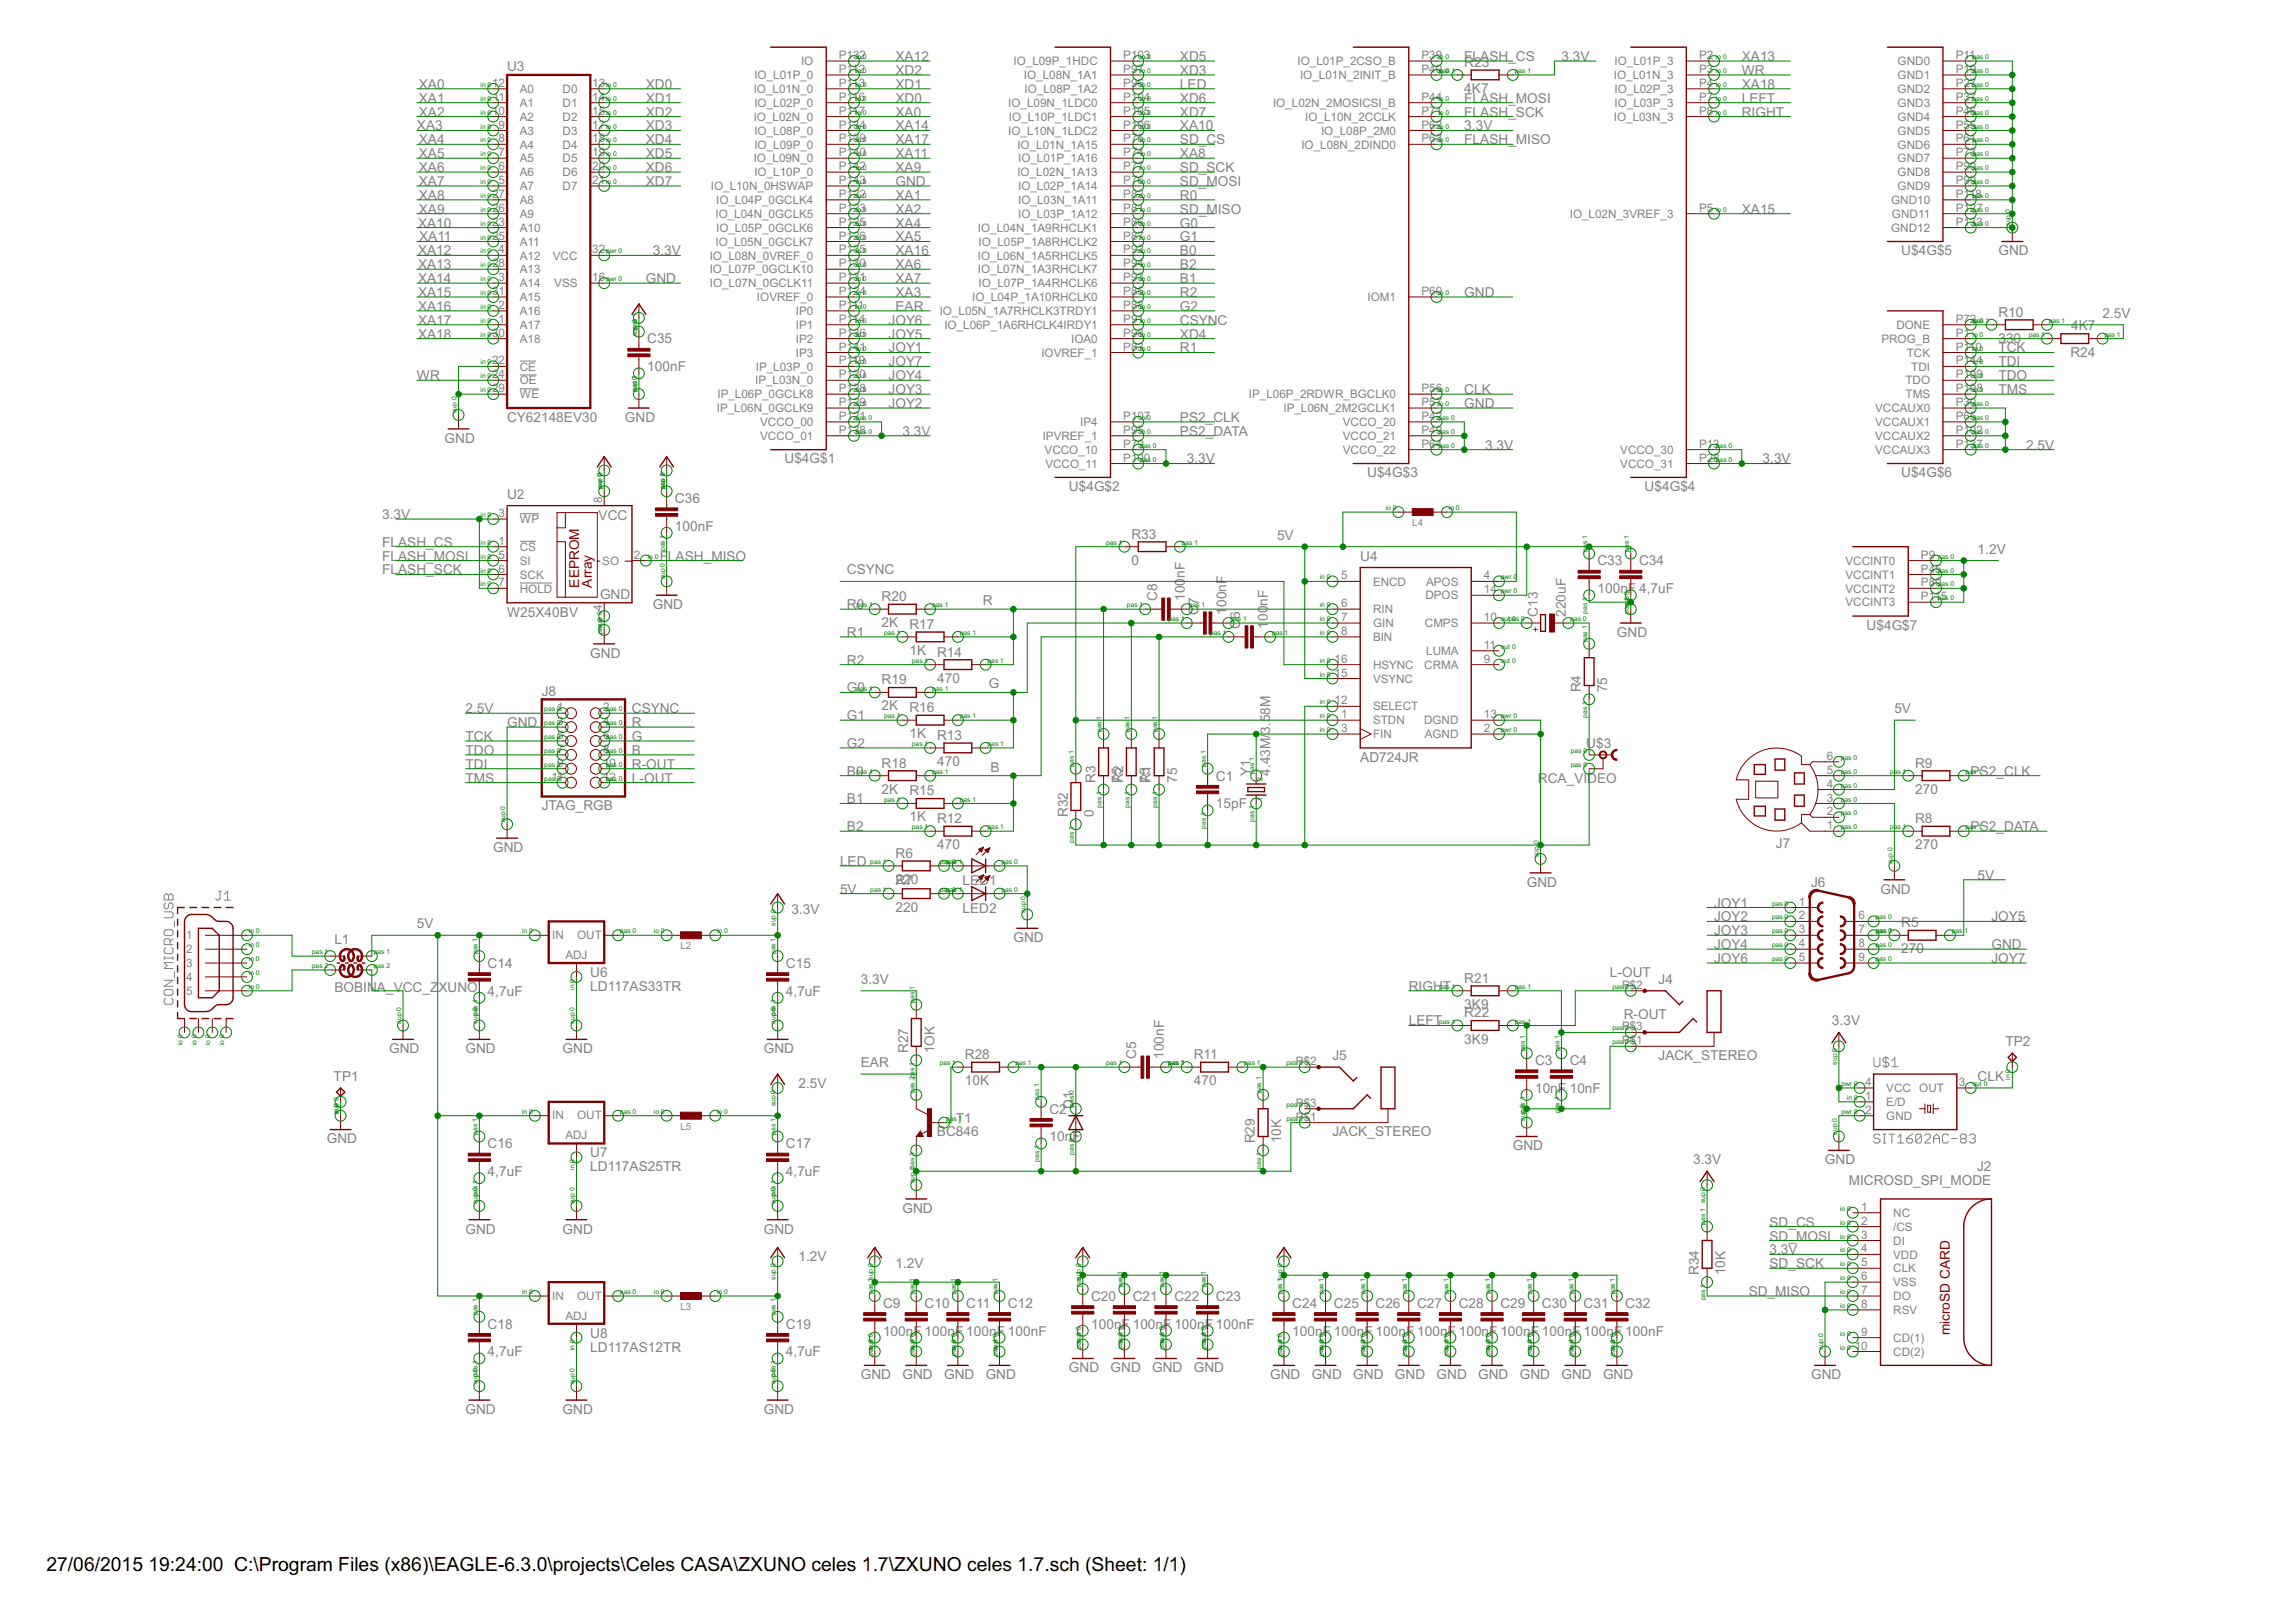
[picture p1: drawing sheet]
<svg xmlns="http://www.w3.org/2000/svg" width="420mm" height="297mm" viewBox="0 0 420 297" stroke-linecap="round" stroke-linejoin="round" font-family="sans-serif">
<defs><g id="words">
<g font-size="4">
<text x="8.5" y="287.5">27/06/2015</text>
<text x="27.2" y="287.5">19:24:00 C:\Program Files (x86)\EAGLE-6.3.0\projects\Celes CASA\ZXUNO celes 1.7\ZXUNO celes 1.7.sch (Sheet: 1/1)</text>
</g>
<g font-size="2.8" fill="#808080">
<text x="163.9" y="11.2">XA12</text>
<text x="216" y="11.2">XD5</text>
<text x="268.1" y="11.2">FLASH_CS</text>
<text x="285.9" y="11.2">3.3V</text>
<text x="318.9" y="11.2">XA13</text>
<text x="76.7" y="16.3">XA0</text>
<text x="92.8" y="13.1">U3</text>
<text x="118.2" y="16.3">XD0</text>
<text x="163.9" y="13.7">XD2</text>
<text x="163.9" y="16.3">XD1</text>
<text x="216" y="16.3">LED</text>
<text x="216" y="13.7">XD3</text>
<text x="268.1" y="17">4K7</text>
<text x="268.1" y="12.2">R23</text>
<text x="318.9" y="13.7">WR</text>
<text x="318.9" y="16.3">XA18</text>
<text x="76.3" y="23.9">XA3</text>
<text x="76.7" y="18.8">XA1</text>
<text x="76.7" y="21.3">XA2</text>
<text x="118.2" y="21.3">XD2</text>
<text x="118.2" y="18.8">XD1</text>
<text x="118.2" y="23.9">XD3</text>
<text x="163.9" y="18.8">XD0</text>
<text x="163.9" y="21.3">XA0</text>
<text x="163.9" y="23.9">XA14</text>
<text x="216" y="18.8">XD6</text>
<text x="216" y="21.3">XD7</text>
<text x="216" y="23.9">XA10</text>
<text x="268.1" y="18.8">FLASH_MOSI</text>
<text x="268.1" y="21.3">FLASH_SCK</text>
<text x="268.1" y="23.9">3.3V</text>
<text x="318.9" y="18.8">LEFT</text>
<text x="318.9" y="21.3">RIGHT</text>
<text x="76.7" y="26.4">XA4</text>
<text x="76.7" y="29">XA5</text>
<text x="118.2" y="26.4">XD4</text>
<text x="118.2" y="29">XD5</text>
<text x="163.9" y="26.4">XA17</text>
<text x="163.9" y="29">XA11</text>
<text x="216" y="29">XA8</text>
<text x="216" y="26.4">SD_CS</text>
<text x="268.1" y="26.4">FLASH_MISO</text>
<text x="76.7" y="31.5">XA6</text>
<text x="76.7" y="34">XA7</text>
<text x="118.2" y="31.5">XD6</text>
<text x="118.2" y="34">XD7</text>
<text x="163.9" y="31.5">XA9</text>
<text x="163.9" y="34">GND</text>
<text x="216" y="34">SD_MOSI</text>
<text x="216" y="31.5">SD_SCK</text>
<text x="76.5" y="41.7">XA10</text>
<text x="76.7" y="39.1">XA9</text>
<text x="76.7" y="36.6">XA8</text>
<text x="163.9" y="36.6">XA1</text>
<text x="163.9" y="39.1">XA2</text>
<text x="163.9" y="41.7">XA4</text>
<text x="216" y="39.1">SD_MISO</text>
<text x="216" y="36.6">R0</text>
<text x="216" y="41.7">G0</text>
<text x="318.9" y="39.1">XA15</text>
<text x="76.5" y="46.7">XA12</text>
<text x="76.7" y="44.2">XA11</text>
<text x="119.5" y="46.7">3.3V</text>
<text x="163.9" y="44.2">XA5</text>
<text x="163.9" y="46.7">XA16</text>
<text x="216" y="44.2">G1</text>
<text x="216" y="46.7">B0</text>
<text x="348.1" y="46.7">U$4G$5</text>
<text x="365.9" y="46.7">GND</text>
<text x="76.5" y="51.8">XA14</text>
<text x="76.5" y="49.3">XA13</text>
<text x="118.2" y="51.8">GND</text>
<text x="163.9" y="49.3">XA6</text>
<text x="163.9" y="51.8">XA7</text>
<text x="216" y="51.8">B1</text>
<text x="216" y="49.3">B2</text>
<text x="76.5" y="56.9">XA16</text>
<text x="76.5" y="59.4">XA17</text>
<text x="76.5" y="54.4">XA15</text>
<text x="162.7" y="59.4">JOY6</text>
<text x="163.9" y="56.9">EAR</text>
<text x="163.9" y="54.4">XA3</text>
<text x="216" y="54.4">R2</text>
<text x="216" y="56.9">G2</text>
<text x="216" y="59.4">CSYNC</text>
<text x="268.1" y="54.4">GND</text>
<text x="365.9" y="57.9">R10</text>
<text x="384.9" y="58.2">2.5V</text>
<text x="76.5" y="62">XA18</text>
<text x="118.5" y="62.9">C35</text>
<text x="162.7" y="62">JOY5</text>
<text x="162.7" y="64.5">JOY1</text>
<text x="216" y="64.5">R1</text>
<text x="216" y="62">XD4</text>
<text x="365.9" y="62.7">330</text>
<text x="365.9" y="64.5">TCK</text>
<text x="379" y="65.2">R24</text>
<text x="379.2" y="60.4">4K7</text>
<text x="76.3" y="69.6">WR</text>
<text x="118.5" y="67.9">100nF</text>
<text x="162.7" y="67.1">JOY7</text>
<text x="162.7" y="69.6">JOY4</text>
<text x="365.9" y="69.6">TDO</text>
<text x="365.9" y="67.1">TDI</text>
<text x="92.8" y="77.2">CY62148EV30</text>
<text x="114.4" y="77.2">GND</text>
<text x="162.7" y="72.1">JOY3</text>
<text x="162.7" y="74.7">JOY2</text>
<text x="216" y="77.2">PS2_CLK</text>
<text x="268.1" y="74.7">GND</text>
<text x="268.1" y="72.1">CLK</text>
<text x="365.9" y="72.1">TMS</text>
<text x="81.4" y="81">GND</text>
<text x="165.2" y="79.7">3.3V</text>
<text x="216" y="79.7">PS2_DATA</text>
<text x="271.9" y="82.3">3.3V</text>
<text x="370.9" y="82.3">2.5V</text>
<text x="143.6" y="84.8">U$4G$1</text>
<text x="195.7" y="89.9">U$4G$2</text>
<text x="217.3" y="84.8">3.3V</text>
<text x="250.3" y="87.4">U$4G$3</text>
<text x="301.1" y="89.9">U$4G$4</text>
<text x="322.7" y="84.8">3.3V</text>
<text x="348.1" y="87.4">U$4G$6</text>
<text x="70" y="95">3.3V</text>
<text x="92.8" y="91.3">U2</text>
<text x="109.6" y="95.1">VCC</text>
<text x="123.6" y="92.1">C36</text>
<text x="70" y="100.1">FLASH_CS</text>
<text x="123.6" y="97.1">100nF</text>
<text x="207.1" y="98.6">R33</text>
<text x="233.8" y="98.8">5V</text>
<text x="362" y="101.3">1.2V</text>
<text x="70" y="102.6">FLASH_MOSI</text>
<text x="70" y="105.1">FLASH_SCK</text>
<text x="120.8" y="102.6">F</text>
<text x="122.3" y="102.6">LASH_MISO</text>
<text x="155.1" y="105.1">CSYNC</text>
<text x="207.1" y="103.4">0</text>
<text x="216.9" y="105.8" transform="rotate(-90 216.9 105.8)">nF</text>
<text x="249" y="102.6">U4</text>
<text x="292.5" y="103.5">C33</text>
<text x="300.1" y="103.5">C34</text>
<text x="92.8" y="112.9">W25X40BV</text>
<text x="109.8" y="109.6">GND</text>
<text x="119.5" y="111.5">GND</text>
<text x="155.1" y="111.5">R0</text>
<text x="161.4" y="110">R20</text>
<text x="179.9" y="110.7">R</text>
<text x="211.8" y="110" transform="rotate(-90 211.8 110)">C8</text>
<text x="216.9" y="110" transform="rotate(-90 216.9 110)">100</text>
<text x="219.4" y="112.5" transform="rotate(-90 219.4 112.5)">C</text>
<text x="219.4" y="110.7" transform="rotate(-90 219.4 110.7)">7</text>
<text x="224.5" y="112.5" transform="rotate(-90 224.5 112.5)">1</text>
<text x="224.5" y="111.1" transform="rotate(-90 224.5 111.1)">00nF</text>
<text x="227.1" y="113.2" transform="rotate(-90 227.1 113.2)">6</text>
<text x="232.1" y="113.7" transform="rotate(-90 232.1 113.7)">00</text>
<text x="232.1" y="110.9" transform="rotate(-90 232.1 110.9)">nF</text>
<text x="281.6" y="112.9" transform="rotate(-90 281.6 112.9)">C13</text>
<text x="286.6" y="112.9" transform="rotate(-90 286.6 112.9)">220uF</text>
<text x="292.5" y="108.6">100nF 4,7uF</text>
<text x="155.1" y="116.6">R1</text>
<text x="161.4" y="114.8">2K</text>
<text x="166.5" y="119.9">1K</text>
<text x="166.5" y="115.1">R17</text>
<text x="227.1" y="115" transform="rotate(-90 227.1 115)">C</text>
<text x="232.1" y="115" transform="rotate(-90 232.1 115)">1</text>
<text x="296" y="116.6">GND</text>
<text x="341.7" y="115.3">U$4G$7</text>
<text x="108.1" y="120.4">GND</text>
<text x="155.1" y="121.7">R2</text>
<text x="161.4" y="125.2">R19</text>
<text x="171.6" y="125">470</text>
<text x="171.6" y="120.2">R14</text>
<text x="181" y="126">G</text>
<text x="85.2" y="130.5">2.5V</text>
<text x="99.2" y="127.4">J8</text>
<text x="115.7" y="130.5">CSYNC</text>
<text x="155.1" y="126.7">G0</text>
<text x="155.1" y="131.8">G1</text>
<text x="161.4" y="130">2K</text>
<text x="166.5" y="130.3">R16</text>
<text x="289.4" y="126.7" transform="rotate(-90 289.4 126.7)">R4</text>
<text x="294.2" y="126.7" transform="rotate(-90 294.2 126.7)">75</text>
<text x="346.8" y="130.5">5V</text>
<text x="85.2" y="135.6">TCK</text>
<text x="92.8" y="133.1">GND</text>
<text x="115.7" y="133.1">R</text>
<text x="115.7" y="135.6">G</text>
<text x="155.1" y="136.9">G2</text>
<text x="166.5" y="135.1">1K</text>
<text x="171.6" y="135.4">R13</text>
<text x="232.5" y="134.3" transform="rotate(-90 232.5 134.3)">3.58M</text>
<text x="290.4" y="136.9">U$3</text>
<text x="85.2" y="138.2">TDO</text>
<text x="85.2" y="140.7">TDI</text>
<text x="85.2" y="143.2">TMS</text>
<text x="115.7" y="138.2">B</text>
<text x="115.7" y="140.7">R-OUT</text>
<text x="115.7" y="143.2">L-OUT</text>
<text x="155.1" y="142">B0</text>
<text x="161.4" y="140.5">R18</text>
<text x="171.6" y="140.2">470</text>
<text x="181.3" y="141.2">B</text>
<text x="200.5" y="143.2" transform="rotate(-90 200.5 143.2)">R3</text>
<text x="205.3" y="143.2" transform="rotate(-90 205.3 143.2)">75</text>
<text x="205.6" y="143.2" transform="rotate(-90 205.6 143.2)">R2</text>
<text x="210.4" y="143.2" transform="rotate(-90 210.4 143.2)">75</text>
<text x="210.7" y="143.2" transform="rotate(-90 210.7 143.2)">R1</text>
<text x="215.5" y="143.2" transform="rotate(-90 215.5 143.2)">75</text>
<text x="222.6" y="142.9">C1</text>
<text x="229" y="142" transform="rotate(-90 229 142)">Y1</text>
<text x="232.5" y="142" transform="rotate(-90 232.5 142)">4.43M/</text>
<text x="249" y="139.4">AD724JR</text>
<text x="281.6" y="143.2">RCA_VIDEO</text>
<text x="350.6" y="140.5">R9</text>
<text x="360.8" y="142">PS2_CLK</text>
<text x="99.2" y="148.3">JTAG_RGB</text>
<text x="155.1" y="147">B1</text>
<text x="161.4" y="145.3">2K</text>
<text x="166.5" y="145.5">R15</text>
<text x="195.5" y="149.6" transform="rotate(-90 195.5 149.6)">R32</text>
<text x="200.3" y="149.6" transform="rotate(-90 200.3 149.6)">0</text>
<text x="222.6" y="147.9">15pF</text>
<text x="350.6" y="145.3">270</text>
<text x="90.3" y="155.9">GND</text>
<text x="155.1" y="152.1">B2</text>
<text x="166.5" y="150.3">1K</text>
<text x="171.6" y="155.4">470</text>
<text x="171.6" y="150.6">R12</text>
<text x="325.1" y="155.2">J7</text>
<text x="350.6" y="155.4">270</text>
<text x="350.6" y="150.6">R8</text>
<text x="360.8" y="152.1">PS2_DATA</text>
<text x="153.8" y="158.5">LED</text>
<text x="163.9" y="161.8">220</text>
<text x="163.9" y="157">R6</text>
<text x="362" y="161">5V</text>
<text x="144.9" y="167.4">3.3V</text>
<text x="153.8" y="163.6">5V</text>
<text x="163.9" y="166.9">220</text>
<text x="163.9" y="162.1">R7</text>
<text x="176.2" y="162">LED1</text>
<text x="176.2" y="167.1">LED2</text>
<text x="279.5" y="162.3">GND</text>
<text x="313.8" y="166.1">JOY1</text>
<text x="331.6" y="162.3">J6</text>
<text x="344.3" y="163.6">GND</text>
<text x="61.2" y="172.7">L1</text>
<text x="76.3" y="169.9">5V</text>
<text x="185.5" y="172.4">GND</text>
<text x="313.8" y="173.7">JOY4</text>
<text x="313.8" y="171.2">JOY3</text>
<text x="313.8" y="168.6">JOY2</text>
<text x="348.1" y="169.7">R5</text>
<text x="364.6" y="168.6">JOY5</text>
<text x="364.6" y="173.7">GND</text>
<text x="89.3" y="177.1">C14</text>
<text x="108.1" y="178.8">U6</text>
<text x="143.9" y="177.1">C15</text>
<text x="268.1" y="179.8">R21</text>
<text x="294.7" y="178.8">L-OUT</text>
<text x="313.8" y="176.3">JOY6</text>
<text x="348.1" y="174.5">270</text>
<text x="364.6" y="176.3">JOY7</text>
<text x="61.2" y="181.6">BOBINA_VCC_Z</text>
<text x="80.3" y="181.6">XUNO</text>
<text x="89.3" y="182.2">4,7uF</text>
<text x="108.1" y="181.3">LD117AS33TR</text>
<text x="143.9" y="182.2">4,7uF</text>
<text x="157.6" y="180.1">3.3V</text>
<text x="257.9" y="181.3">RIGHT</text>
<text x="268.1" y="184.6">3K9</text>
<text x="303.6" y="180.1">J4</text>
<text x="257.9" y="187.7">LEFT</text>
<text x="268.1" y="191">3K9</text>
<text x="268.1" y="186.2">R22</text>
<text x="297.3" y="186.4">R-OUT</text>
<text x="335.4" y="187.7">3.3V</text>
<text x="367.1" y="191.5">TP2</text>
<text x="61.1" y="197.8">TP1</text>
<text x="71.2" y="192.8">GND</text>
<text x="85.2" y="192.8">GND</text>
<text x="103" y="192.8">GND</text>
<text x="139.8" y="192.8">GND</text>
<text x="157.6" y="195.3">EAR</text>
<text x="166.3" y="192.8" transform="rotate(-90 166.3 192.8)">R27</text>
<text x="171.1" y="192.8" transform="rotate(-90 171.1 192.8)">1OK</text>
<text x="176.6" y="193.8">R28</text>
<text x="208" y="193.8" transform="rotate(-90 208 193.8)">C5</text>
<text x="213.1" y="193.8" transform="rotate(-90 213.1 193.8)">100nF</text>
<text x="218.6" y="193.8">R11</text>
<text x="243.9" y="194">J5</text>
<text x="281" y="194.9">C3</text>
<text x="287.4" y="194.9">C4</text>
<text x="303.6" y="194">JACK_STEREO</text>
<text x="362" y="197.8">CLK</text>
<text x="146.2" y="199.1">2.5V</text>
<text x="176.6" y="198.6">10K</text>
<text x="192.1" y="203.8">C2</text>
<text x="196.5" y="202.9" transform="rotate(-90 196.5 202.9)">D1</text>
<text x="218.6" y="198.6">470</text>
<text x="281" y="200">10nF 10nF</text>
<text x="59.8" y="209.3">GND</text>
<text x="171.5" y="208">BC846</text>
<text x="175" y="205.5">T1</text>
<text x="192.1" y="208.9">10nF</text>
<text x="229.8" y="209.3" transform="rotate(-90 229.8 209.3)">R29</text>
<text x="234.6" y="209.3" transform="rotate(-90 234.6 209.3)">10K</text>
<text x="243.9" y="208">JACK_STEREO</text>
<text x="89.3" y="215.2">4,7uF</text>
<text x="89.3" y="210.2">C16</text>
<text x="108.1" y="214.3">LD117AS25TR</text>
<text x="108.1" y="211.8">U7</text>
<text x="143.9" y="215.2">4,7uF</text>
<text x="143.9" y="210.2">C17</text>
<text x="277" y="210.5">GND</text>
<text x="310" y="213.1">3.3V</text>
<text x="334.1" y="213.1">GND</text>
<text x="361.9" y="214.3">J2</text>
<text x="165.2" y="222">GND</text>
<text x="338.5" y="216.9">MICROSD_SPI_MODE</text>
<text x="85.2" y="225.8">GND</text>
<text x="103" y="225.8">GND</text>
<text x="139.8" y="225.8">GND</text>
<text x="324" y="224.5">SD_CS</text>
<text x="324" y="227">SD_MOSI</text>
<text x="146.2" y="230.9">1.2V</text>
<text x="163.9" y="232.1">1.2V</text>
<text x="311" y="233.4" transform="rotate(-90 311 233.4)">R34</text>
<text x="315.8" y="233.4" transform="rotate(-90 315.8 233.4)">10K</text>
<text x="324" y="232.1">SD_SCK</text>
<text x="324" y="229.6">3.3V</text>
<text x="161.7" y="239.4">C9</text>
<text x="169.3" y="239.4">C10</text>
<text x="176.9" y="239.4">C11</text>
<text x="184.5" y="239.4">C12</text>
<text x="199.8" y="238.1">C20</text>
<text x="207.4" y="238.1">C21</text>
<text x="215" y="238.1">C22</text>
<text x="222.6" y="238.1">C23</text>
<text x="236.6" y="239.4">C24</text>
<text x="244.2" y="239.4">C25</text>
<text x="251.8" y="239.4">C26</text>
<text x="259.4" y="239.4">C27</text>
<text x="267.1" y="239.4">C28</text>
<text x="274.7" y="239.4">C29</text>
<text x="282.3" y="239.4">C30</text>
<text x="289.9" y="239.4">C31</text>
<text x="297.5" y="239.4">C32</text>
<text x="320.1" y="237.2">SD_MISO</text>
<text x="89.3" y="243.2">C18</text>
<text x="108.1" y="244.8">U8</text>
<text x="143.9" y="243.2">C19</text>
<text x="161.7" y="244.4">100nF 100nF 100nF 100nF</text>
<text x="199.8" y="243.2">100nF 100nF 100nF 100nF</text>
<text x="236.6" y="244.4">100nF 100nF 100nF 100nF 100nF 100nF 100nF 100nF 100nF</text>
<text x="89.3" y="248.2">4,7uF</text>
<text x="108.1" y="247.4">LD117AS12TR</text>
<text x="143.9" y="248.2">4,7uF</text>
<text x="195.7" y="251.2">GND</text>
<text x="203.3" y="251.2">GND</text>
<text x="210.9" y="251.2">GND</text>
<text x="218.6" y="251.2">GND</text>
<text x="157.6" y="252.4">GND</text>
<text x="165.2" y="252.4">GND</text>
<text x="172.8" y="252.4">GND</text>
<text x="180.5" y="252.4">GND</text>
<text x="232.5" y="252.4">GND</text>
<text x="240.1" y="252.4">GND</text>
<text x="247.8" y="252.4">GND</text>
<text x="255.4" y="252.4">GND</text>
<text x="263" y="252.4">GND</text>
<text x="270.6" y="252.4">GND</text>
<text x="278.2" y="252.4">GND</text>
<text x="285.9" y="252.4">GND</text>
<text x="293.5" y="252.4">GND</text>
<text x="331.6" y="252.4">GND</text>
<text x="85.2" y="258.8">GND</text>
<text x="103" y="258.8">GND</text>
<text x="139.8" y="258.8">GND</text>
</g>
<g font-size="2.8" fill="#800000">
<text x="106" y="107.5" transform="rotate(-90 106 107.5)">EEPROM</text>
<text x="108.3" y="107.5" transform="rotate(-90 108.3 107.5)">Array</text>
<text x="357" y="244.4" transform="rotate(-90 357 244.4)">microSD CARD</text>
</g>
<g font-size="2.4" fill="#808080">
<text x="146.6" y="11.9">IO</text>
<text x="153.6" y="10.8">P132</text>
<text x="185.5" y="11.9">IO_L09P_1HDC</text>
<text x="205.6" y="10.8">P103</text>
<text x="237.5" y="11.9">IO_L01P_2CSO_B</text>
<text x="260.3" y="10.8">P39</text>
<text x="295.6" y="11.9">IO_L01P_3</text>
<text x="311" y="10.8">P2</text>
<text x="347.4" y="11.9">GND0</text>
<text x="358" y="10.8">P11</text>
<text x="90.1" y="15.9">12</text>
<text x="95.2" y="17">A0</text>
<text x="103" y="17">D0</text>
<text x="108.4" y="15.9">13</text>
<text x="138" y="17">IO_L01N_0</text>
<text x="138.1" y="14.5">IO_L01P_0</text>
<text x="153.6" y="13.4">P112</text>
<text x="153.6" y="15.9">P113</text>
<text x="187.5" y="14.5">IO_L08N_1A1</text>
<text x="187.6" y="17">IO_L08P_1A2</text>
<text x="205.6" y="13.4">P97</text>
<text x="205.6" y="15.9">P96</text>
<text x="238" y="14.5">IO_L01N_2INIT_B</text>
<text x="260.3" y="13.4">P40</text>
<text x="295.5" y="14.5">IO_L01N_3</text>
<text x="295.6" y="17">IO_L02P_3</text>
<text x="311" y="13.4">P3</text>
<text x="311" y="15.9">P4</text>
<text x="347.4" y="14.5">GND1</text>
<text x="347.4" y="17">GND2</text>
<text x="358" y="13.4">P19</text>
<text x="358" y="15.9">P27</text>
<text x="90.1" y="21">10</text>
<text x="90.3" y="18.4">11</text>
<text x="91.3" y="23.5">9</text>
<text x="95.2" y="22.1">A2</text>
<text x="95.2" y="19.6">A1</text>
<text x="103" y="19.6">D1</text>
<text x="103" y="22.1">D2</text>
<text x="108.4" y="18.4">14</text>
<text x="108.4" y="21">15</text>
<text x="108.4" y="23.5">17</text>
<text x="138" y="22.1">IO_L02N_0</text>
<text x="138.1" y="19.6">IO_L02P_0</text>
<text x="153.6" y="18.4">P116</text>
<text x="153.6" y="21">P117</text>
<text x="153.6" y="23.5">P134</text>
<text x="184.6" y="19.6">IO_L09N_1LDC0</text>
<text x="184.7" y="22.1">IO_L10P_1LDC1</text>
<text x="205.6" y="18.4">P104</text>
<text x="205.6" y="21">P105</text>
<text x="205.6" y="23.5">P106</text>
<text x="233.1" y="19.6">IO_L02N_2MOSICSI_B</text>
<text x="239" y="22.1">IO_L10N_2CCLK</text>
<text x="260.3" y="18.4">P44</text>
<text x="260.3" y="21">P71</text>
<text x="260.3" y="23.5">P62</text>
<text x="295.5" y="22.1">IO_L03N_3</text>
<text x="295.6" y="19.6">IO_L03P_3</text>
<text x="311" y="18.4">P7</text>
<text x="311" y="21">P8</text>
<text x="347.4" y="19.6">GND3</text>
<text x="347.4" y="22.1">GND4</text>
<text x="358" y="18.4">P37</text>
<text x="358" y="21">P46</text>
<text x="358" y="23.5">P55</text>
<text x="91.3" y="28.6">7</text>
<text x="91.3" y="26.1">8</text>
<text x="95.2" y="29.7">A5</text>
<text x="95.2" y="27.2">A4</text>
<text x="95.2" y="24.6">A3</text>
<text x="103" y="24.6">D3</text>
<text x="103" y="27.2">D4</text>
<text x="103" y="29.7">D5</text>
<text x="108.4" y="26.1">18</text>
<text x="108.4" y="28.6">19</text>
<text x="138" y="29.7">IO_L09N_0</text>
<text x="138.1" y="24.6">IO_L08P_0</text>
<text x="138.1" y="27.2">IO_L09P_0</text>
<text x="153.6" y="26.1">P139</text>
<text x="153.6" y="28.6">P140</text>
<text x="184.6" y="24.6">IO_L10N_1LDC2</text>
<text x="186.3" y="27.2">IO_L01N_1A15</text>
<text x="186.4" y="29.7">IO_L01P_1A16</text>
<text x="205.6" y="26.1">P75</text>
<text x="205.6" y="28.6">P74</text>
<text x="238.2" y="27.2">IO_L08N_2DIND0</text>
<text x="241.8" y="24.6">IO_L08P_2M0</text>
<text x="260.3" y="26.1">P63</text>
<text x="347.4" y="24.6">GND5</text>
<text x="347.4" y="27.2">GND6</text>
<text x="347.4" y="29.7">GND7</text>
<text x="358" y="26.1">P61</text>
<text x="358" y="28.6">P73</text>
<text x="91.3" y="33.7">5</text>
<text x="91.3" y="31.1">6</text>
<text x="95.2" y="34.8">A7</text>
<text x="95.2" y="32.3">A6</text>
<text x="103" y="32.3">D6</text>
<text x="103" y="34.8">D7</text>
<text x="108.4" y="31.1">20</text>
<text x="108.4" y="33.7">21</text>
<text x="130.1" y="34.8">IO_L10N_0HSWAP</text>
<text x="138.1" y="32.3">IO_L10P_0</text>
<text x="153.6" y="31.1">P142</text>
<text x="153.6" y="33.7">P143</text>
<text x="186.3" y="32.3">IO_L02N_1A13</text>
<text x="186.4" y="34.8">IO_L02P_1A14</text>
<text x="205.6" y="31.1">P77</text>
<text x="205.6" y="33.7">P76</text>
<text x="347.4" y="32.3">GND8</text>
<text x="347.4" y="34.8">GND9</text>
<text x="358" y="31.1">P90</text>
<text x="358" y="33.7">P99</text>
<text x="90.1" y="41.3">23</text>
<text x="90.1" y="38.8">26</text>
<text x="90.1" y="36.2">27</text>
<text x="95.2" y="39.9">A9</text>
<text x="95.2" y="37.3">A8</text>
<text x="131" y="39.9">IO_L04N_0GCLK5</text>
<text x="131.1" y="37.3">IO_L04P_0GCLK4</text>
<text x="153.6" y="36.2">P122</text>
<text x="153.6" y="38.8">P123</text>
<text x="153.6" y="41.3">P125</text>
<text x="186.4" y="39.9">IO_L03P_1A12</text>
<text x="186.4" y="37.3">IO_L03N_1A11</text>
<text x="205.6" y="36.2">P82</text>
<text x="205.6" y="38.8">P81</text>
<text x="205.6" y="41.3">P86</text>
<text x="287.4" y="39.9">IO_L02N_3VREF_3</text>
<text x="311" y="38.8">P5</text>
<text x="346.2" y="37.3">GND10</text>
<text x="346.4" y="39.9">GND11</text>
<text x="358" y="36.2">P118</text>
<text x="358" y="38.8">P127</text>
<text x="358" y="41.3">P133</text>
<text x="90.1" y="43.8">25</text>
<text x="91.3" y="46.4">4</text>
<text x="95.2" y="42.4">A10</text>
<text x="95.2" y="45">A11</text>
<text x="95.2" y="47.5">A12</text>
<text x="101.2" y="47.5">VCC</text>
<text x="108.4" y="46.4">32</text>
<text x="129.9" y="47.5">IO_L08N_0VREF_0</text>
<text x="131" y="45">IO_L05N_0GCLK7</text>
<text x="131.1" y="42.4">IO_L05P_0GCLK6</text>
<text x="153.6" y="43.8">P126</text>
<text x="153.6" y="46.4">P135</text>
<text x="179" y="42.4">IO_L04N_1A9RHCLK1</text>
<text x="179" y="47.5">IO_L06N_1A5RHCLK5</text>
<text x="179.2" y="45">IO_L05P_1A8RHCLK2</text>
<text x="205.6" y="43.8">P87</text>
<text x="205.6" y="46.4">P92</text>
<text x="346.2" y="42.4">GND12</text>
<text x="90.1" y="48.9">28</text>
<text x="90.1" y="54">31</text>
<text x="91.3" y="51.5">3</text>
<text x="95.2" y="50">A13</text>
<text x="95.2" y="52.6">A14</text>
<text x="101.5" y="52.6">VSS</text>
<text x="108.4" y="51.5">16</text>
<text x="129.9" y="50">IO_L07P_0GCLK10</text>
<text x="129.9" y="52.6">IO_L07N_0GCLK11</text>
<text x="153.6" y="48.9">P130</text>
<text x="153.6" y="51.5">P131</text>
<text x="153.6" y="54">P124</text>
<text x="179" y="50">IO_L07N_1A3RHCLK7</text>
<text x="179.2" y="52.6">IO_L07P_1A4RHCLK6</text>
<text x="205.6" y="48.9">P94</text>
<text x="205.6" y="51.5">P93</text>
<text x="205.6" y="54">P85</text>
<text x="260.3" y="54">P60</text>
<text x="91.3" y="56.5">2</text>
<text x="91.3" y="59.1">1</text>
<text x="95.2" y="55.1">A15</text>
<text x="95.2" y="57.7">A16</text>
<text x="138.6" y="55.1">IOVREF_0</text>
<text x="145.7" y="57.7">IP0</text>
<text x="153.6" y="56.5">P111</text>
<text x="153.6" y="59.1">P114</text>
<text x="172" y="57.7">IO_L05N_1A7RHCLK3TRDY1</text>
<text x="178" y="55.1">IO_L04P_1A10RHCLK0</text>
<text x="205.6" y="56.5">P88</text>
<text x="205.6" y="59.1">P91</text>
<text x="250.4" y="55.1">IOM1</text>
<text x="358" y="59.1">P72</text>
<text x="90.1" y="61.6">30</text>
<text x="95.2" y="60.2">A17</text>
<text x="95.2" y="62.7">A18</text>
<text x="145.7" y="60.2">IP1</text>
<text x="145.7" y="62.7">IP2</text>
<text x="145.7" y="65.3">IP3</text>
<text x="153.6" y="61.6">P136</text>
<text x="153.6" y="64.2">P141</text>
<text x="172.9" y="60.2">IO_L06P_1A6RHCLK4IRDY1</text>
<text x="190.6" y="65.3">IOVREF_1</text>
<text x="196.1" y="62.7">IOA0</text>
<text x="205.6" y="61.6">P98</text>
<text x="205.6" y="64.2">P83</text>
<text x="344.5" y="62.7">PROG_B</text>
<text x="347.2" y="60.2">DONE</text>
<text x="349.1" y="65.3">TCK</text>
<text x="358" y="61.6">P1</text>
<text x="358" y="64.2">P110</text>
<text x="90.1" y="66.7">22</text>
<text x="90.1" y="69.2">24</text>
<text x="90.1" y="71.8">29</text>
<text x="95.2" y="67.8">CE</text>
<text x="95.2" y="70.4">OE</text>
<text x="138.2" y="70.4">IP_L03N_0</text>
<text x="138.4" y="67.8">IP_L03P_0</text>
<text x="153.6" y="66.7">P119</text>
<text x="153.6" y="69.2">P120</text>
<text x="153.6" y="71.8">P128</text>
<text x="260.3" y="71.8">P56</text>
<text x="348.8" y="70.4">TDO</text>
<text x="349.9" y="67.8">TDI</text>
<text x="358" y="66.7">P144</text>
<text x="358" y="69.2">P109</text>
<text x="358" y="71.8">P108</text>
<text x="95.2" y="72.9">WE</text>
<text x="131.2" y="75.4">IP_L06N_0GCLK9</text>
<text x="131.4" y="72.9">IP_L06P_0GCLK8</text>
<text x="139.2" y="78">VCCO_00</text>
<text x="153.6" y="74.3">P129</text>
<text x="153.6" y="76.9">P121</text>
<text x="197.8" y="78">IP4</text>
<text x="205.6" y="76.9">P107</text>
<text x="228.7" y="72.9">IP_L06P_2RDWR_BGCLK0</text>
<text x="235" y="75.4">IP_L06N_2M2GCLK1</text>
<text x="245.8" y="78">VCCO_20</text>
<text x="260.3" y="74.3">P57</text>
<text x="260.3" y="76.9">P42</text>
<text x="343.3" y="75.4">VCCAUX0</text>
<text x="343.3" y="78">VCCAUX1</text>
<text x="348.9" y="72.9">TMS</text>
<text x="358" y="74.3">P30</text>
<text x="358" y="76.9">P65</text>
<text x="139.2" y="80.5">VCCO_01</text>
<text x="153.6" y="79.4">P138</text>
<text x="190.9" y="80.5">IPVREF_1</text>
<text x="191.2" y="83">VCCO_10</text>
<text x="205.6" y="79.4">P95</text>
<text x="205.6" y="81.9">P79</text>
<text x="245.8" y="80.5">VCCO_21</text>
<text x="245.8" y="83">VCCO_22</text>
<text x="260.3" y="79.4">P49</text>
<text x="260.3" y="81.9">P64</text>
<text x="296.6" y="83">VCCO_30</text>
<text x="311" y="81.9">P13</text>
<text x="343.3" y="80.5">VCCAUX2</text>
<text x="343.3" y="83">VCCAUX3</text>
<text x="358" y="79.4">P102</text>
<text x="358" y="81.9">P137</text>
<text x="191.4" y="85.6">VCCO_11</text>
<text x="205.6" y="84.5">P100</text>
<text x="296.6" y="85.6">VCCO_31</text>
<text x="311" y="84.5">P28</text>
<text x="91.3" y="94.6">3</text>
<text x="95.2" y="95.7">WP</text>
<text x="110.3" y="92.1" transform="rotate(-90 110.3 92.1)">8</text>
<text x="91.3" y="99.7">1</text>
<text x="95.2" y="100.8">CS</text>
<text x="91.3" y="107.3">7</text>
<text x="91.3" y="104.8">6</text>
<text x="91.3" y="102.2">5</text>
<text x="95.2" y="105.9">SCK</text>
<text x="95.2" y="103.4">SI</text>
<text x="110.3" y="103.4">SO</text>
<text x="116" y="102.2">2</text>
<text x="245.5" y="106.1">5</text>
<text x="251.4" y="107.2">ENCD</text>
<text x="261.1" y="107.2">APOS</text>
<text x="271.7" y="106.1">4</text>
<text x="337.9" y="103.4">VCCINT0</text>
<text x="337.9" y="105.9">VCCINT1</text>
<text x="351.7" y="102.2">P9</text>
<text x="351.7" y="104.8">P45</text>
<text x="351.7" y="107.3">P80</text>
<text x="95.2" y="108.4">HOLD</text>
<text x="110.3" y="111.8" transform="rotate(-90 110.3 111.8)">4</text>
<text x="245.5" y="111.1">6</text>
<text x="245.5" y="113.7">7</text>
<text x="251.4" y="112.3">RIN</text>
<text x="261" y="109.7">DPOS</text>
<text x="271.7" y="108.6">14</text>
<text x="271.7" y="113.7">10</text>
<text x="337.9" y="108.4">VCCINT2</text>
<text x="337.9" y="111">VCCINT3</text>
<text x="351.7" y="109.9">P115</text>
<text x="245.5" y="116.2">8</text>
<text x="251.4" y="114.8">GIN</text>
<text x="251.4" y="117.3">BIN</text>
<text x="260.9" y="114.8">CMPS</text>
<text x="261.1" y="119.9">LUMA</text>
<text x="271.7" y="118.8">11</text>
<text x="244.3" y="121.3">16</text>
<text x="244.3" y="123.8">15</text>
<text x="251.4" y="122.4">HSYNC</text>
<text x="251.4" y="125">VSYNC</text>
<text x="260.7" y="122.4">CRMA</text>
<text x="271.7" y="121.3">9</text>
<text x="102" y="130.2">1</text>
<text x="110.4" y="130.2">2</text>
<text x="244.3" y="128.9">12</text>
<text x="245.5" y="131.5">1</text>
<text x="251.4" y="130">SELECT</text>
<text x="271.7" y="131.5">13</text>
<text x="102" y="132.7">3</text>
<text x="102" y="135.3">5</text>
<text x="102" y="137.8">7</text>
<text x="110.4" y="132.7">4</text>
<text x="110.4" y="135.3">6</text>
<text x="110.4" y="137.8">8</text>
<text x="245.5" y="134">3</text>
<text x="251.4" y="132.6">STDN</text>
<text x="251.4" y="135.1">FIN</text>
<text x="260.7" y="132.6">DGND</text>
<text x="260.8" y="135.1">AGND</text>
<text x="271.7" y="134">2</text>
<text x="101" y="142.9">11</text>
<text x="102" y="140.3">9</text>
<text x="110.4" y="140.3">10</text>
<text x="110.4" y="142.9">12</text>
<text x="334.5" y="141.6">5</text>
<text x="334.5" y="139.1">6</text>
<text x="334.5" y="149.2">2</text>
<text x="334.5" y="146.7">3</text>
<text x="334.5" y="144.2">4</text>
<text x="334.5" y="151.8">1</text>
<text x="329.3" y="165.7">1</text>
<text x="34.1" y="171.9">1</text>
<text x="101.1" y="171.8">IN</text>
<text x="105.7" y="171.8">OUT</text>
<text x="329.3" y="168.3">2</text>
<text x="329.3" y="170.8">3</text>
<text x="329.3" y="173.4">4</text>
<text x="340.3" y="168.3">6</text>
<text x="340.3" y="170.8">7</text>
<text x="340.3" y="173.4">8</text>
<text x="34.1" y="174.5">2</text>
<text x="34.1" y="177">3</text>
<text x="34.1" y="179.6">4</text>
<text x="103.5" y="175.5">ADJ</text>
<text x="329.3" y="175.9">5</text>
<text x="340.3" y="175.9">9</text>
<text x="34.1" y="182.1">5</text>
<text x="296.9" y="181">P$2</text>
<text x="296.9" y="188.6">P$3</text>
<text x="296.9" y="191.1">P$1</text>
<text x="237.3" y="194.9">P$2</text>
<text x="237.3" y="202.6">P$3</text>
<text x="341.5" y="201.3">1</text>
<text x="341.5" y="198.8">4</text>
<text x="341.5" y="203.8">2</text>
<text x="345.3" y="202.4">E/D</text>
<text x="345.3" y="199.9">VCC OUT</text>
<text x="358.6" y="198.8">3</text>
<text x="101.1" y="204.8">IN</text>
<text x="103.5" y="208.5">ADJ</text>
<text x="105.7" y="204.8">OUT</text>
<text x="237.3" y="205.1">P$1</text>
<text x="345.3" y="204.9">GND</text>
<text x="340.7" y="221.6">1</text>
<text x="340.7" y="224.1">2</text>
<text x="340.7" y="226.7">3</text>
<text x="346.6" y="222.7">NC</text>
<text x="346.6" y="225.3">/CS</text>
<text x="346.6" y="227.8">DI</text>
<text x="340.7" y="229.2">4</text>
<text x="340.7" y="231.8">5</text>
<text x="346.6" y="230.3">VDD</text>
<text x="346.6" y="232.9">CLK</text>
<text x="101.1" y="237.8">IN</text>
<text x="105.7" y="237.8">OUT</text>
<text x="340.7" y="234.3">6</text>
<text x="340.7" y="236.8">7</text>
<text x="340.7" y="239.4">8</text>
<text x="346.6" y="235.4">VSS</text>
<text x="346.6" y="238">DO</text>
<text x="103.5" y="241.5">ADJ</text>
<text x="340.7" y="244.5">9</text>
<text x="346.6" y="240.5">RSV</text>
<text x="346.6" y="245.6">CD(1)</text>
<text x="339.6" y="247">10</text>
<text x="346.6" y="248.1">CD(2)</text>
</g>
<g font-size="2" fill="#808080">
<text x="258.6" y="96.3">L4</text>
<text x="124.6" y="173.7">L2</text>
<text x="124.6" y="206.7">L5</text>
<text x="124.6" y="239.7">L3</text>
</g>
<text font-size="2" fill="#800000" x="280.6" y="115.9">+</text>
<g font-size="1.4" fill="#008000">
<text x="156.7" y="10.8">io 0</text>
<text x="208.7" y="10.8">io 0</text>
<text x="263.4" y="10.8">io 0</text>
<text x="314.1" y="10.8">io 0</text>
<text x="361.1" y="10.8">pas 0</text>
<text x="88" y="15.9">in 0</text>
<text x="111" y="15.9">io 0</text>
<text x="156.7" y="13.4">io 0</text>
<text x="156.7" y="15.9">io 0</text>
<text x="208.7" y="13.4">io 0</text>
<text x="208.7" y="15.9">io 0</text>
<text x="263.4" y="13.4">io</text>
<text x="263.5" y="13.4">pa0s 1</text>
<text x="277.3" y="13.4">pas 1</text>
<text x="314.1" y="13.4">io 0</text>
<text x="314.1" y="15.9">io 0</text>
<text x="361.1" y="13.4">pas 0</text>
<text x="361.1" y="15.9">pas 0</text>
<text x="88" y="23.5">in 0</text>
<text x="88" y="21">in 0</text>
<text x="88" y="18.4">in 0</text>
<text x="111" y="18.4">io 0</text>
<text x="111" y="21">io 0</text>
<text x="111" y="23.5">io 0</text>
<text x="156.7" y="18.4">io 0</text>
<text x="156.7" y="21">io 0</text>
<text x="156.7" y="23.5">io 0</text>
<text x="208.7" y="18.4">io 0</text>
<text x="208.7" y="21">io 0</text>
<text x="208.7" y="23.5">io 0</text>
<text x="263.4" y="18.4">io 0</text>
<text x="263.4" y="21">io 0</text>
<text x="263.4" y="23.5">io 0</text>
<text x="314.1" y="18.4">io 0</text>
<text x="314.1" y="21">io 0</text>
<text x="361.1" y="18.4">pas 0</text>
<text x="361.1" y="21">pas 0</text>
<text x="361.1" y="23.5">pas 0</text>
<text x="88" y="28.6">in 0</text>
<text x="88" y="26.1">in 0</text>
<text x="111" y="26.1">io 0</text>
<text x="111" y="28.6">io 0</text>
<text x="156.7" y="26.1">io 0</text>
<text x="156.7" y="28.6">io 0</text>
<text x="208.7" y="26.1">io 0</text>
<text x="208.7" y="28.6">io 0</text>
<text x="263.4" y="26.1">io 0</text>
<text x="361.1" y="26.1">pas 0</text>
<text x="361.1" y="28.6">pas 0</text>
<text x="88" y="33.7">in 0</text>
<text x="88" y="31.1">in 0</text>
<text x="111" y="31.1">io 0</text>
<text x="111" y="33.7">io 0</text>
<text x="156.7" y="31.1">io 0</text>
<text x="156.7" y="33.7">io 0</text>
<text x="208.7" y="31.1">io 0</text>
<text x="208.7" y="33.7">io 0</text>
<text x="361.1" y="31.1">pas 0</text>
<text x="361.1" y="33.7">pas 0</text>
<text x="88" y="41.3">in 0</text>
<text x="88" y="38.8">in 0</text>
<text x="88" y="36.2">in 0</text>
<text x="156.7" y="36.2">io 0</text>
<text x="156.7" y="38.8">io 0</text>
<text x="156.7" y="41.3">io 0</text>
<text x="208.7" y="36.2">io 0</text>
<text x="208.7" y="38.8">io 0</text>
<text x="208.7" y="41.3">io 0</text>
<text x="314.1" y="38.8">io 0</text>
<text x="361.1" y="36.2">pas 0</text>
<text x="361.1" y="38.8">pas 0</text>
<text x="361.1" y="41.3">pas 0</text>
<text x="368" y="41.3" transform="rotate(-90 368 41.3)">sup</text>
<text x="368" y="39" transform="rotate(-90 368 39)">0</text>
<text x="88" y="43.8">in 0</text>
<text x="88" y="46.4">in 0</text>
<text x="111" y="46.4">pwr 0</text>
<text x="156.7" y="43.8">io 0</text>
<text x="156.7" y="46.4">io 0</text>
<text x="208.7" y="43.8">io 0</text>
<text x="208.7" y="46.4">io 0</text>
<text x="88" y="48.9">in 0</text>
<text x="88" y="51.5">in 0</text>
<text x="88" y="54">in 0</text>
<text x="111" y="51.5">pwr 0</text>
<text x="156.7" y="48.9">io 0</text>
<text x="156.7" y="51.5">io 0</text>
<text x="156.7" y="54">io 0</text>
<text x="208.7" y="48.9">io 0</text>
<text x="208.7" y="51.5">io 0</text>
<text x="208.7" y="54">io 0</text>
<text x="263.4" y="54">io 0</text>
<text x="88" y="56.5">in 0</text>
<text x="88" y="59.1">in 0</text>
<text x="156.7" y="56.5">io 0</text>
<text x="156.7" y="59.1">io 0</text>
<text x="208.7" y="56.5">io 0</text>
<text x="208.7" y="59.1">io 0</text>
<text x="361.1" y="59.1">io</text>
<text x="361.2" y="59.1">pa0s 1</text>
<text x="375.1" y="59.1">pas 1</text>
<text x="88" y="61.6">in 0</text>
<text x="116.6" y="61.5" transform="rotate(-90 116.6 61.5)">suppa0s 1</text>
<text x="156.7" y="61.6">io 0</text>
<text x="156.7" y="64.2">io 0</text>
<text x="208.7" y="61.6">io 0</text>
<text x="208.7" y="64.2">io 0</text>
<text x="361.1" y="61.6">io 0</text>
<text x="361.1" y="64.2">io 0</text>
<text x="371.4" y="61.6">pas 1</text>
<text x="385.3" y="61.6">pas 1</text>
<text x="88" y="66.7">in 0</text>
<text x="88" y="69.2">in 0</text>
<text x="88" y="71.8">in 0</text>
<text x="116.6" y="71.8" transform="rotate(-90 116.6 71.8)">sup 1</text>
<text x="116.6" y="71.7" transform="rotate(-90 116.6 71.7)">pas0</text>
<text x="156.7" y="66.7">io 0</text>
<text x="156.7" y="69.2">io 0</text>
<text x="156.7" y="71.8">io 0</text>
<text x="263.4" y="71.8">io 0</text>
<text x="361.1" y="66.7">io 0</text>
<text x="361.1" y="69.2">io 0</text>
<text x="361.1" y="71.8">io 0</text>
<text x="83.6" y="75.6" transform="rotate(-90 83.6 75.6)">sup 0</text>
<text x="156.7" y="74.3">io 0</text>
<text x="156.7" y="76.9">pas 0</text>
<text x="208.7" y="76.9">io 0</text>
<text x="263.4" y="74.3">io 0</text>
<text x="263.4" y="76.9">pas 0</text>
<text x="361.1" y="74.3">pas 0</text>
<text x="361.1" y="76.9">pas 0</text>
<text x="156.7" y="79.4">pas 0</text>
<text x="208.7" y="79.4">io 0</text>
<text x="208.7" y="81.9">pas 0</text>
<text x="263.4" y="79.4">pas 0</text>
<text x="263.4" y="81.9">pas 0</text>
<text x="314.1" y="81.9">pas 0</text>
<text x="361.1" y="79.4">pas 0</text>
<text x="361.1" y="81.9">pas 0</text>
<text x="110.3" y="89.6" transform="rotate(-90 110.3 89.6)">pwr 0</text>
<text x="110.3" y="89.4" transform="rotate(-90 110.3 89.4)">sup0</text>
<text x="121.7" y="89.6" transform="rotate(-90 121.7 89.6)">pas 0</text>
<text x="121.7" y="89.4" transform="rotate(-90 121.7 89.4)">sup1</text>
<text x="208.7" y="84.5">pas 0</text>
<text x="314.1" y="84.5">pas 0</text>
<text x="88" y="94.6">in 0</text>
<text x="253.7" y="93.4">io 0</text>
<text x="265.3" y="93.4">io 0</text>
<text x="88" y="99.7">in 0</text>
<text x="121.7" y="100.9" transform="rotate(-90 121.7 100.9)">pas 1</text>
<text x="202.5" y="99.7">pas 1</text>
<text x="216.4" y="99.7">pas 1</text>
<text x="290.6" y="101" transform="rotate(-90 290.6 101)">pas 1</text>
<text x="298.2" y="101" transform="rotate(-90 298.2 101)">pas 1</text>
<text x="88" y="107.3">in 0</text>
<text x="88" y="104.8">in 0</text>
<text x="88" y="102.2">in 0</text>
<text x="118.6" y="102.2">io 0</text>
<text x="121.7" y="106.1" transform="rotate(-90 121.7 106.1)">sup 0</text>
<text x="241.6" y="106.1">in 0</text>
<text x="274.8" y="106.1">pwr 0</text>
<text x="354.8" y="102.2">pas 0</text>
<text x="354.8" y="104.8">pas 0</text>
<text x="354.8" y="107.3">pas 0</text>
<text x="156.8" y="111.1">pas 1</text>
<text x="170.7" y="111.1">pas 1</text>
<text x="206.3" y="111.1">pas 1</text>
<text x="213.9" y="113.7">pas 1</text>
<text x="217.6" y="111.1">pas 1</text>
<text x="225.3" y="113.7">pas 1</text>
<text x="241.6" y="111.1">in 0</text>
<text x="241.6" y="113.7">in 0</text>
<text x="274.8" y="108.6">pwr 0</text>
<text x="274.8" y="113.7">outp0</text>
<text x="276.8" y="113.7">as 0</text>
<text x="287.5" y="113.7">pas 0</text>
<text x="290.6" y="112.3" transform="rotate(-90 290.6 112.3)">pas 1</text>
<text x="298.2" y="112.3" transform="rotate(-90 298.2 112.3)">passu</text>
<text x="298.2" y="110" transform="rotate(-90 298.2 110)">1p 0</text>
<text x="354.8" y="109.9">pas 0</text>
<text x="110.3" y="116.1" transform="rotate(-90 110.3 116.1)">pwsru0p 0</text>
<text x="161.9" y="116.2">pas 1</text>
<text x="175.7" y="116.2">pas 1</text>
<text x="221.6" y="116.2">pas 1</text>
<text x="232.9" y="116.2">pas</text>
<text x="235.2" y="116.2">1</text>
<text x="241.6" y="116.2">in 0</text>
<text x="274.8" y="118.8">out 0</text>
<text x="290.6" y="117.5" transform="rotate(-90 290.6 117.5)">pas 1</text>
<text x="167" y="121.3">pas 1</text>
<text x="180.8" y="121.3">pas 1</text>
<text x="241.6" y="121.3">in 0</text>
<text x="241.6" y="123.8">in 0</text>
<text x="274.8" y="121.3">out 0</text>
<text x="99.7" y="130.2">pas 0</text>
<text x="111" y="130.2">pas 0</text>
<text x="156.8" y="126.4">pas 1</text>
<text x="161.9" y="131.5">pas 1</text>
<text x="170.7" y="126.4">pas 1</text>
<text x="175.7" y="131.5">pas 1</text>
<text x="201.7" y="131.7" transform="rotate(-90 201.7 131.7)">1</text>
<text x="206.8" y="131.7" transform="rotate(-90 206.8 131.7)">1</text>
<text x="211.8" y="131.7" transform="rotate(-90 211.8 131.7)">1</text>
<text x="241.6" y="128.9">in 0</text>
<text x="241.6" y="131.5">in 0</text>
<text x="274.8" y="131.5">pwr 0</text>
<text x="290.6" y="131.3" transform="rotate(-90 290.6 131.3)">pas 1</text>
<text x="99.7" y="132.7">pas 0</text>
<text x="99.7" y="135.3">pas 0</text>
<text x="99.7" y="137.8">pas 0</text>
<text x="111" y="132.7">pas 0</text>
<text x="111" y="135.3">pas 0</text>
<text x="111" y="137.8">pas 0</text>
<text x="167" y="136.5">pas 1</text>
<text x="180.8" y="136.5">pas 1</text>
<text x="201.7" y="134" transform="rotate(-90 201.7 134)">pas</text>
<text x="206.8" y="134" transform="rotate(-90 206.8 134)">pas</text>
<text x="211.8" y="134" transform="rotate(-90 211.8 134)">pas</text>
<text x="241.6" y="134">in 0</text>
<text x="274.8" y="134">pwr 0</text>
<text x="287.6" y="137.8">pas 0</text>
<text x="99.7" y="140.3">pas 0</text>
<text x="99.7" y="142.9">pas 0</text>
<text x="111" y="140.3">pas 0</text>
<text x="111" y="142.9">pas 0</text>
<text x="156.8" y="141.6">pas 1</text>
<text x="170.7" y="141.6">pas 1</text>
<text x="196.6" y="140.3" transform="rotate(-90 196.6 140.3)">pas 1</text>
<text x="220.7" y="140.3" transform="rotate(-90 220.7 140.3)">pas 1</text>
<text x="229.6" y="141.6" transform="rotate(-90 229.6 141.6)">pas 1</text>
<text x="231.1" y="143" transform="rotate(-90 231.1 143)">2</text>
<text x="287.6" y="140.3">pas 0</text>
<text x="337" y="141.6">pas 0</text>
<text x="337" y="139.1">pas 0</text>
<text x="346" y="141.6">pas 1</text>
<text x="359.9" y="141.6">pas 1</text>
<text x="161.9" y="146.7">pas 1</text>
<text x="175.7" y="146.7">pas 1</text>
<text x="201.7" y="147.8" transform="rotate(-90 201.7 147.8)">pas 1</text>
<text x="206.8" y="147.8" transform="rotate(-90 206.8 147.8)">pas 1</text>
<text x="211.8" y="147.8" transform="rotate(-90 211.8 147.8)">pas 1</text>
<text x="231.1" y="146.7" transform="rotate(-90 231.1 146.7)">1</text>
<text x="337" y="149.2">pas 0</text>
<text x="337" y="146.7">pas 0</text>
<text x="337" y="144.2">pas 0</text>
<text x="92.5" y="150.5" transform="rotate(-90 92.5 150.5)">sup 0</text>
<text x="167" y="151.8">pas 1</text>
<text x="180.8" y="151.8">pas 1</text>
<text x="196.6" y="154.2" transform="rotate(-90 196.6 154.2)">pas 1</text>
<text x="220.7" y="151.7" transform="rotate(-90 220.7 151.7)">pas 1</text>
<text x="229.6" y="150.4" transform="rotate(-90 229.6 150.4)">pas 1</text>
<text x="281.7" y="154.5" transform="rotate(-90 281.7 154.5)">0</text>
<text x="337" y="151.8">pas 0</text>
<text x="346" y="151.8">pas 1</text>
<text x="359.9" y="151.8">pas 1</text>
<text x="159.3" y="158.1">pas 1</text>
<text x="172" y="158.1">papsa0s 1</text>
<text x="183.3" y="158.1">pas 0</text>
<text x="281.7" y="156.8" transform="rotate(-90 281.7 156.8)">sup</text>
<text x="346.5" y="158.1" transform="rotate(-90 346.5 158.1)">sup 0</text>
<text x="159.3" y="163.2">pas 1</text>
<text x="172" y="163.2">papsa0s 1</text>
<text x="183.3" y="163.2">pas 0</text>
<text x="187.7" y="167" transform="rotate(-90 187.7 167)">sup 0</text>
<text x="324.4" y="165.7">pas 0</text>
<text x="45.6" y="170.8">in 0</text>
<text x="45.6" y="173.4">in 0</text>
<text x="95.6" y="170.8">in 0</text>
<text x="113.5" y="170.8">pas 0</text>
<text x="119.7" y="170.8">io 0</text>
<text x="131.3" y="170.8">io 0</text>
<text x="142" y="169.4" transform="rotate(-90 142 169.4)">sup 0</text>
<text x="324.4" y="168.3">pas 0</text>
<text x="324.4" y="170.8">pas 0</text>
<text x="324.4" y="173.4">pas 0</text>
<text x="343.4" y="168.3">pas 0</text>
<text x="343.4" y="170.8">pas 1</text>
<text x="343.4" y="173.4">pas 0</text>
<text x="343.5" y="170.8">pas0</text>
<text x="357.3" y="170.8">pas</text>
<text x="359.6" y="170.8">1</text>
<text x="45.6" y="175.9">in 0</text>
<text x="45.6" y="178.4">in 0</text>
<text x="57.1" y="174.6">pas 1</text>
<text x="57.1" y="177.2">pas 2</text>
<text x="68.4" y="174.6">pas 1</text>
<text x="68.4" y="177.2">pas 2</text>
<text x="87.4" y="174.6" transform="rotate(-90 87.4 174.6)">pas 1</text>
<text x="142" y="174.6" transform="rotate(-90 142 174.6)">pas 1</text>
<text x="324.4" y="175.9">pas 0</text>
<text x="343.4" y="175.9">pas 0</text>
<text x="45.6" y="181">in 0</text>
<text x="105.2" y="181.1" transform="rotate(-90 105.2 181.1)">in 0</text>
<text x="167.4" y="183.5" transform="rotate(-90 167.4 183.5)">pas</text>
<text x="167.4" y="181.2" transform="rotate(-90 167.4 181.2)">1</text>
<text x="263.5" y="181">pas 1</text>
<text x="277.3" y="181">pas 1</text>
<text x="295.2" y="181">pas 0</text>
<text x="33.4" y="191.3" transform="rotate(-90 33.4 191.3)">io 0</text>
<text x="36" y="191.3" transform="rotate(-90 36 191.3)">io 0</text>
<text x="38.5" y="191.3" transform="rotate(-90 38.5 191.3)">io 0</text>
<text x="41" y="191.3" transform="rotate(-90 41 191.3)">io 0</text>
<text x="73.4" y="187.3" transform="rotate(-90 73.4 187.3)">sup 0</text>
<text x="87.4" y="187.3" transform="rotate(-90 87.4 187.3)">suppa0s 1</text>
<text x="105.2" y="187.3" transform="rotate(-90 105.2 187.3)">sup 0</text>
<text x="142" y="187.3" transform="rotate(-90 142 187.3)">suppa0s 1</text>
<text x="263.5" y="187.3">pas 1</text>
<text x="277.3" y="187.3">pas 1</text>
<text x="295.2" y="188.6">pas 0</text>
<text x="295.2" y="191.1">pas 0</text>
<text x="172" y="194.9">pas 1</text>
<text x="185.9" y="194.9">pas 1</text>
<text x="202.5" y="194.9">pas 1</text>
<text x="213.8" y="194.9">pas 1</text>
<text x="213.9" y="194.9">pas1</text>
<text x="227.8" y="194.9">pas 1</text>
<text x="235.5" y="194.9">pas 0</text>
<text x="279.2" y="192.4" transform="rotate(-90 279.2 192.4)">pas 1</text>
<text x="285.5" y="192.4" transform="rotate(-90 285.5 192.4)">pas 1</text>
<text x="336.3" y="194.8" transform="rotate(-90 336.3 194.8)">sup 0</text>
<text x="368" y="197.6" transform="rotate(-90 368 197.6)">in 0</text>
<text x="62" y="204" transform="rotate(-90 62 204)">isnu0p 0</text>
<text x="95.6" y="203.8">in 0</text>
<text x="113.5" y="203.8">pas 0</text>
<text x="119.7" y="203.8">io 0</text>
<text x="131.3" y="203.8">io 0</text>
<text x="142" y="202.4" transform="rotate(-90 142 202.4)">sup 0</text>
<text x="167.4" y="200" transform="rotate(-90 167.4 200)">pas 2pas 1</text>
<text x="190.3" y="201.3" transform="rotate(-90 190.3 201.3)">pas 1</text>
<text x="196.6" y="202.6" transform="rotate(-90 196.6 202.6)">pas 0</text>
<text x="230.9" y="200" transform="rotate(-90 230.9 200)">pas 1</text>
<text x="235.5" y="202.6">pas 0</text>
<text x="285.5" y="203.7" transform="rotate(-90 285.5 203.7)">pas 1</text>
<text x="337.1" y="198.8">pwr 0</text>
<text x="337.1" y="203.8">pwr 0</text>
<text x="338.1" y="201.3">in 0</text>
<text x="361.1" y="198.8">out 0</text>
<text x="87.4" y="207.6" transform="rotate(-90 87.4 207.6)">pas 1</text>
<text x="142" y="207.6" transform="rotate(-90 142 207.6)">pas 1</text>
<text x="173.2" y="205.1">pas 1</text>
<text x="235.5" y="205.1">pas 0</text>
<text x="279.2" y="205.1" transform="rotate(-90 279.2 205.1)">suppa0s 1</text>
<text x="336.3" y="207.6" transform="rotate(-90 336.3 207.6)">sup 0</text>
<text x="105.2" y="214.1" transform="rotate(-90 105.2 214.1)">in 0</text>
<text x="190.3" y="212.6" transform="rotate(-90 190.3 212.6)">pas 1</text>
<text x="196.6" y="211.3" transform="rotate(-90 196.6 211.3)">pas 0</text>
<text x="230.9" y="213.9" transform="rotate(-90 230.9 213.9)">pas 1</text>
<text x="87.4" y="220.3" transform="rotate(-90 87.4 220.3)">suppa0s 1</text>
<text x="105.2" y="220.3" transform="rotate(-90 105.2 220.3)">sup 0</text>
<text x="142" y="220.3" transform="rotate(-90 142 220.3)">suppa0s 1</text>
<text x="167.4" y="216.5" transform="rotate(-90 167.4 216.5)">sup 0pas 3</text>
<text x="336.9" y="221.6">io 0</text>
<text x="312.2" y="224.1" transform="rotate(-90 312.2 224.1)">pas 1 sup 0</text>
<text x="336.9" y="224.1">io 0</text>
<text x="336.9" y="226.7">io 0</text>
<text x="205.5" y="233.3" transform="rotate(-90 205.5 233.3)">1</text>
<text x="213.1" y="233.3" transform="rotate(-90 213.1 233.3)">1</text>
<text x="220.7" y="233.3" transform="rotate(-90 220.7 233.3)">1</text>
<text x="336.9" y="229.2">io 0</text>
<text x="336.9" y="231.8">io 0</text>
<text x="95.6" y="236.8">in 0</text>
<text x="113.5" y="236.8">pas 0</text>
<text x="119.7" y="236.8">io 0</text>
<text x="131.3" y="236.8">io 0</text>
<text x="142" y="234.2" transform="rotate(-90 142 234.2)">sup 0</text>
<text x="159.8" y="236.8" transform="rotate(-90 159.8 236.8)">pas 1sup 0</text>
<text x="167.4" y="236.8" transform="rotate(-90 167.4 236.8)">pas</text>
<text x="167.4" y="234.5" transform="rotate(-90 167.4 234.5)">1</text>
<text x="175" y="236.8" transform="rotate(-90 175 236.8)">pas</text>
<text x="175" y="234.5" transform="rotate(-90 175 234.5)">1</text>
<text x="182.6" y="236.8" transform="rotate(-90 182.6 236.8)">pas</text>
<text x="182.6" y="234.5" transform="rotate(-90 182.6 234.5)">1</text>
<text x="197.9" y="235.6" transform="rotate(-90 197.9 235.6)">passu1p 0</text>
<text x="205.5" y="235.6" transform="rotate(-90 205.5 235.6)">pas</text>
<text x="213.1" y="235.6" transform="rotate(-90 213.1 235.6)">pas</text>
<text x="220.7" y="235.6" transform="rotate(-90 220.7 235.6)">pas</text>
<text x="234.7" y="236.8" transform="rotate(-90 234.7 236.8)">pas 1sup 0</text>
<text x="242.3" y="236.8" transform="rotate(-90 242.3 236.8)">pas 1</text>
<text x="249.9" y="236.8" transform="rotate(-90 249.9 236.8)">pas 1</text>
<text x="257.6" y="236.8" transform="rotate(-90 257.6 236.8)">pas 1</text>
<text x="265.2" y="236.8" transform="rotate(-90 265.2 236.8)">pas 1</text>
<text x="272.8" y="236.8" transform="rotate(-90 272.8 236.8)">pas 1</text>
<text x="280.4" y="236.8" transform="rotate(-90 280.4 236.8)">pas 1</text>
<text x="288" y="236.8" transform="rotate(-90 288 236.8)">pas 1</text>
<text x="295.7" y="236.8" transform="rotate(-90 295.7 236.8)">pas 1</text>
<text x="312.2" y="238" transform="rotate(-90 312.2 238)">pas 1</text>
<text x="336.9" y="234.3">io 0</text>
<text x="336.9" y="236.8">io 0</text>
<text x="336.9" y="239.4">io 0</text>
<text x="87.4" y="240.7" transform="rotate(-90 87.4 240.7)">pas 1</text>
<text x="142" y="240.7" transform="rotate(-90 142 240.7)">pas 1</text>
<text x="336.9" y="244.5">io 0</text>
<text x="105.2" y="247.1" transform="rotate(-90 105.2 247.1)">in 0</text>
<text x="159.8" y="248.2" transform="rotate(-90 159.8 248.2)">passu1p 0</text>
<text x="167.4" y="248.2" transform="rotate(-90 167.4 248.2)">passu1p 0</text>
<text x="175" y="248.2" transform="rotate(-90 175 248.2)">passu1p 0</text>
<text x="182.6" y="248.2" transform="rotate(-90 182.6 248.2)">passu1p 0</text>
<text x="197.9" y="246.9" transform="rotate(-90 197.9 246.9)">passu1p 0</text>
<text x="205.5" y="246.9" transform="rotate(-90 205.5 246.9)">passu1p 0</text>
<text x="213.1" y="246.9" transform="rotate(-90 213.1 246.9)">passu1p 0</text>
<text x="220.7" y="246.9" transform="rotate(-90 220.7 246.9)">passu1p 0</text>
<text x="234.7" y="248.2" transform="rotate(-90 234.7 248.2)">passu1p 0</text>
<text x="242.3" y="248.2" transform="rotate(-90 242.3 248.2)">passu1p 0</text>
<text x="249.9" y="248.2" transform="rotate(-90 249.9 248.2)">passu1p 0</text>
<text x="257.6" y="248.2" transform="rotate(-90 257.6 248.2)">passu1p 0</text>
<text x="265.2" y="248.2" transform="rotate(-90 265.2 248.2)">passu1p 0</text>
<text x="272.8" y="248.2" transform="rotate(-90 272.8 248.2)">passu1p 0</text>
<text x="280.4" y="248.2" transform="rotate(-90 280.4 248.2)">passu1p 0</text>
<text x="288" y="248.2" transform="rotate(-90 288 248.2)">passu1p 0</text>
<text x="295.7" y="248.2" transform="rotate(-90 295.7 248.2)">passu1p 0</text>
<text x="333.8" y="247" transform="rotate(-90 333.8 247)">sup 0</text>
<text x="336.9" y="247">io 0</text>
<text x="87.4" y="253.4" transform="rotate(-90 87.4 253.4)">suppa0s 1</text>
<text x="105.2" y="253.4" transform="rotate(-90 105.2 253.4)">sup 0</text>
<text x="142" y="253.4" transform="rotate(-90 142 253.4)">suppa0s 1</text>
</g>
</g></defs>
<g fill="none" stroke="#808080" stroke-width=".18">
<path d="M95.2 66.1h2.9M95.2 68.6h3.1M95.2 71.2h3.5M95.2 99.1h2.9M95.2 94h3.5M95.2 106.7h5.9M30.1 175.1v.5M30.1 166.9h1.3l.3 .3v.5l-.3 .3h-1.3M30.1 179.4h1.6l-1.6 1.1h1.6M30.1 175.3h1.6M30.3 163.6h.3l.3 .3 .2-.3h.3l.3 .3v.8h-1.6v-.8zM30.3 165.2l-.2 .3v.6l.2 .2h.3l.3-.2v-.6l.2-.3h.3l.3 .3v.6l-.3 .2"/>
<path d="M30.3 170.2h1.1l.3 .2v.6l-.3 .2h-1.1l-.2-.2v-.6zM30.3 173.4l-.2 .3v.5l.2 .3h1.1l.3-.3v-.5l-.3-.3M30.9 163.9v.8M31.1 172.9v-.8l-.2-.3h-.6l-.2 .3v.8h1.6M31.7 175.1v.5M31.7 176.2h-1.6l.5 .5-.5 .5h1.6M31.7 171.8l-.6 .5M31.9 168.5v1.1M31.9 177.8v1.1M40 163.1h.6M40.3 163.1v1.4l-.3 .2h-.2l-.3-.2M41.1 164.7h1.1"/>
<path d="M41.1 163.7l.6-.6v1.6M30.3 182.7l-.2 .3v.5l.2 .3h1.1l.3-.3v-.5l-.3-.3M30.3 181.1h1.1l.3 .2v.6l-.3 .3h-1.1l-.2-.3v-.6zM343.1 193.6v1.3l.2 .3h.6l.3-.3v-1.3M345.2 193.3v2.2M345.8 193.9l-.3-.3h-.5l-.3 .3v.2l.3 .3h.5l.3 .3v.2l-.3 .3h-.5l-.3-.3M346.4 195.2h1M346.4 194.1l.5-.5v1.6M344.2 207.8l-.3-.2h-.6l-.2 .2v.3l.2 .3h.6l.3 .2v.3l-.3 .3h-.6l-.2-.3M344.7 207.6h.5M344.7 209.2h.5M345 207.6v1.6"/>
<path d="M345.8 207.6h1.1M346.4 207.6v1.6M347.5 209.2h1M347.5 208.1l.5-.5v1.6M349.1 208.4h.8l.3 .2v.3l-.3 .3h-.5l-.3-.3zM350.2 207.6l-.6 .2-.5 .6M351.8 207.8l-.3-.2h-.5l-.3 .2v1.1M351.8 207.8v1.1l-.3 .3h-.5l-.3-.3M351.8 207.8l-1.1 1.1M352.4 207.8l.2-.2h.6l.2 .2v.3l-1 1.1h1M354 208.4h1.1M354 209.2v-1.1l.5-.5 .6 .5v1.1"/>
<path d="M356.7 207.8l-.3-.2h-.5l-.3 .2v1.1l.3 .3h.5l.3-.3M357.3 208.4h1.1M359.2 208.4l-.3-.3v-.3l.3-.2h.5l.3 .2v.3l-.3 .3M359.2 208.4h.5M359.2 208.4l-.3 .2v.3l.3 .3h.5l.3-.3v-.3l-.3-.2M360.5 207.8l.3-.2h.6l.2 .2v.3l-.2 .3M361.1 208.4h.3M361.4 208.4l.2 .2v.3l-.2 .3h-.6l-.3-.3"/>
</g>
<path d="M92.8 13.7h15.3v61h-15.3zM99.2 128h15.2v17.8h-15.2zM100.5 168.6h10.1v7.7h-10.1zM331.3 164.2v13.9M332.9 163l5.6 1.2M339.4 165.5v11.4l-.1 .5-.3 .5-.5 .2-5.6 1.2M100.5 201.7h10.1v7.6h-10.1zM100.5 234.7h10.1v7.6h-10.1z" fill="none" stroke="#800000" stroke-width=".42"/>
<g fill="none" stroke="#800000" stroke-width=".18">
<path d="M90.3 18.8h2.5M90.3 16.3h2.5M108.1 18.8h2.5M108.1 16.3h2.5M151.3 18.8h5M151.3 16.3h5M151.3 13.7h5M151.3 11.2h5M203.3 18.8h5.1M203.3 16.3h5.1M203.3 13.7h5.1M203.3 11.2h5.1"/>
<path d="M257.9 18.8h5.1M257.9 13.7h5.1M257.9 11.2h5.1M266.8 13.7h2.5M274.4 13.7h2.6M308.7 18.8h5.1M308.7 16.3h5.1M308.7 13.7h5.1M308.7 11.2h5.1M355.7 18.8h5.1M355.7 16.3h5.1M355.7 13.7h5.1"/>
<path d="M355.7 11.2h5.1M90.3 34h2.5M90.3 31.5h2.5M90.3 29h2.5M90.3 26.4h2.5M90.3 23.9h2.5M90.3 21.3h2.5M90.3 39.1h2.5M90.3 36.6h2.5M108.1 34h2.5M108.1 31.5h2.5M108.1 29h2.5"/>
<path d="M108.1 26.4h2.5M108.1 23.9h2.5M108.1 21.3h2.5M151.3 34h5M151.3 31.5h5M151.3 29h5M151.3 26.4h5M151.3 23.9h5M151.3 21.3h5M151.3 39.1h5M151.3 36.6h5M203.3 34h5.1"/>
<path d="M203.3 31.5h5.1M203.3 29h5.1M203.3 26.4h5.1M203.3 23.9h5.1M203.3 21.3h5.1M203.3 39.1h5.1M203.3 36.6h5.1M257.9 26.4h5.1M257.9 23.9h5.1M257.9 21.3h5.1M308.7 21.3h5.1M308.7 39.1h5.1"/>
<path d="M355.7 34h5.1M355.7 31.5h5.1M355.7 29h5.1M355.7 26.4h5.1M355.7 23.9h5.1M355.7 21.3h5.1M355.7 39.1h5.1M355.7 36.6h5.1M90.3 41.7h2.5M90.3 44.2h2.5M90.3 46.7h2.5M90.3 49.3h2.5"/>
<path d="M90.3 51.8h2.5M90.3 54.4h2.5M90.3 56.9h2.5M90.3 59.4h2.5M108.1 46.7h2.5M108.1 51.8h2.5M117 55.6v2.6M151.3 41.7h5M151.3 44.2h5M151.3 46.7h5M151.3 49.3h5M151.3 51.8h5"/>
<path d="M151.3 54.4h5M151.3 56.9h5M151.3 59.4h5M203.3 41.7h5.1M203.3 44.2h5.1M203.3 46.7h5.1M203.3 49.3h5.1M203.3 51.8h5.1M203.3 54.4h5.1M203.3 56.9h5.1M203.3 59.4h5.1M257.9 54.4h5.1"/>
<path d="M355.7 41.7h5.1M355.7 59.4h5.1M364.6 59.4h2.5M368.4 41.7v2.5M372.2 59.4h2.6M83.9 75.9v2.6M90.3 67.1h2.5M90.3 69.6h2.5M90.3 72.1h2.5M90.3 62h2.5M117 60.7v3.1M117 65.3v3"/>
<path d="M117 72.1v2.6M151.3 67.1h5M151.3 69.6h5M151.3 72.1h5M151.3 62h5M151.3 64.5h5M151.3 74.7h5M151.3 77.2h5M151.3 79.8h5M203.3 62h5.1M203.3 64.5h5.1M203.3 77.2h5.1"/>
<path d="M203.3 79.8h5.1M257.9 72.1h5.1M257.9 74.7h5.1M257.9 77.2h5.1M257.9 79.8h5.1M355.7 67.1h5.1M355.7 69.6h5.1M355.7 72.1h5.1M355.7 62h5.1M355.7 64.5h5.1M355.7 74.7h5.1M355.7 77.2h5.1"/>
<path d="M355.7 79.8h5.1M374.8 62h2.5M382.4 62h2.5M90.3 95h2.5M102 93.8h7.3v15.5h-7.3zM102 99.1h1.5v10.2M103.5 93.8v2.8h-1.5M110.6 83.6v2.5M110.6 89.9v2.6M122 83.6v2.5M122 89.9v3.1M122 94.5v3"/>
<path d="M203.3 82.3h5.1M203.3 84.8h5.1M256 93.7h2.6M257.9 82.3h5.1M262.4 93.7h2.5M308.7 82.3h5.1M308.7 84.8h5.1M355.7 82.3h5.1M90.3 100.1h2.5M90.3 102.6h2.5M90.3 107.7h2.5M90.3 105.1h2.5"/>
<path d="M109.3 102.7h.6M110.6 110.2v2.6M110.6 115.3v2.5M114.4 102.7h1.3M115.7 102.6h2.5M122 106.4v2.5M160.1 111.5h2.6M165.2 116.6h2.5M167.7 111.5h2.6M172.8 116.6h2.6M205.8 100.1h2.6M209.7 111.5h3"/>
<path d="M213.5 100.1h2.5M214.2 111.5h3.1M217.3 114h3M221.8 114h3.1M224.9 116.6h3M229.5 116.6h3M243.9 106.4h5.1M243.9 111.5h5.1M243.9 114h5.1M243.9 116.6h5.1M269.3 106.4h5.1M269.3 114h5.1"/>
<path d="M269.3 108.9h5.1M269.3 119.1h5.1M279.5 114h2.5M284.6 114h2.5M290.9 101.3v3.1M290.9 105.9v3M290.9 117.8v2.6M298.6 101.3v3.1M298.6 105.9v3M298.6 111.5v2.5M349.4 102.6h5M349.4 107.7h5"/>
<path d="M349.4 105.1h5M349.4 110.2h5M103 130.5h.5M103 133.1h.5M103 135.6h.5M103 138.2h.5M110 130.5h.6M110 133.1h.6M110 135.6h.6M110 138.2h.6M160.1 126.7h2.6M165.2 131.8h2.5"/>
<path d="M167.7 126.7h2.6M170.3 121.6h2.5M170.3 136.9h2.5M172.8 131.8h2.6M177.9 121.6h2.5M177.9 136.9h2.5M202 134.3v2.6M207.1 134.3v2.6M212.2 134.3v2.6M243.9 121.6h5.1M243.9 124.2h5.1M243.9 129.3h5.1"/>
<path d="M243.9 131.8h5.1M243.9 134.3h5.1M249 133.3l2 1-2 1M269.3 121.6h5.1M269.3 131.8h5.1M269.3 134.3h5.1M290.9 125.5v2.5M290.9 138.2h4.1M293.5 138.8v1.9h-2.6M331.3 139.9a7.7 7.7 0 0 1 0 9.2M331.3 139.9h-1.5v-1.5a7.6 7.6 0 0 0-11.9 4.3h2.2v3.6h-2.2a7.6 7.6 0 0 0 11.9 4.3M336.7 139.4h-4.9l-.5 .5"/>
<path d="M92.8 150.9v2.5M103 140.7h.5M103 143.2h.5M110 140.7h.6M110 143.2h.6M160.1 142h2.6M162.7 158.5h2.5M165.2 147h2.5M167.7 142h2.6M170.3 152.1h2.5M170.3 158.5h2.5M172.8 147h2.6"/>
<path d="M175.4 158.5h7.6M177.9 152.1h2.5M179.2 155.4l.9-.4-.4 .9zM179.2 155.5h.7M179.3 155.6h.6M179.4 155.3h.6M179.5 155.7h.3M179.6 155.8h.1M179.7 155.2h.3M180 155.1h.1M180.1 155l-1.4 1.4M180.3 155.6l.9-.4-.4 .9z"/>
<path d="M180.4 155.6h.6M180.5 155.7h.5M180.6 155.5h.5M180.6 155.8h.3M180.7 155.9h.2M180.8 155.3h.3M181.1 155.2h.1M181.2 155.2l-1.4 1.4M197 140.7v2.5M197 148.3v2.6M202 142v2.5M207.1 142v2.5"/>
<path d="M212.2 142v2.5M221.1 140.7v3M221.1 145.3v3M230 142v1.5M230 145.5v1.5M282 157.2v2.5M321.4 143h4.1v3h-4.1zM329.8 150.6l1.5 1.5h5.4M331.3 149.1h-1.5v1.5M331.3 149.1l.5 .5h4.9M332.3 147h4.4M332.3 142h4.4"/>
<path d="M332.8 144.5h3.9M346.8 158.5v2.5M349.4 142h2.5M349.4 152.1h2.5M357 142h2.5M357 152.1h2.5M37.6 171.2h7.6M37.6 173.7h7.6M37.6 176.3h7.6M37.6 178.8h7.6M60.5 175h2.5M60.5 177.5h2.5"/>
<path d="M65.5 175h2.6M65.5 177.5h2.6M87.8 175v3M87.8 179.6v3M97.9 171.2h2.6M105.5 176.3v2.5M110.6 171.2h2.6M122 171.2h2.6M128.4 171.2h2.5M142.4 163.6v2.5M142.4 175v3M142.4 179.6v3"/>
<path d="M162.7 163.6h2.5M170.3 163.6h2.5M175.4 163.6h7.6M179.2 160.5l.5 .5M179.2 160.5h.7M179.3 160.7h.6M179.4 160.4h.6M179.5 160.8h.3M179.6 160.9h.1M179.7 161h.1M179.7 160.3h.3M180 160.2h.1"/>
<path d="M180.1 160.1l-1.4 1.4M180.1 160.1l-.9 .4M180.1 160.1l-.4 .9M180.3 160.7h.7M180.5 160.8h.5M180.6 160.9h.4M180.6 160.5h.5M180.7 161h.2M180.8 161.1h.1M180.9 160.4h.2M181.1 160.3h.1M181.2 160.3l-1.4 1.3"/>
<path d="M181.2 160.3l-.9 .3M181.2 160.3l-.4 .8-.5-.5M188.1 167.4v2.5M327.8 171.2h5M327.8 166.1h5M327.8 168.6h5M327.8 173.7h5M327.8 176.3h5M337.9 171.2h5.1M337.9 168.6h5.1M337.9 173.7h5.1M337.9 176.3h5.1"/>
<path d="M346.8 171.2h2.6M354.4 171.2h2.6M33.8 186.4v2.6M36.3 186.4v2.6M37.6 181.3h7.6M38.9 186.4v2.6M41.4 186.4v2.6M62.4 199.1v2.6M73.8 187.7v2.5M87.8 187.7v2.5M105.5 187.7v2.5M142.4 187.7v2.5"/>
<path d="M142.4 196.6v2.5M167.7 183.9v2.5M167.7 191.5v2.5M175.4 195.3h2.5M183 195.3h2.5M205.8 195.3h3.1M210.4 195.3h3.1M217.3 195.3h2.5M224.9 195.3h2.5M238.9 195.3h2.5M266.8 181.3h2.5M266.8 187.7h2.5"/>
<path d="M274.4 181.3h2.6M274.4 187.7h2.6M279.5 192.8v3M279.5 197.3v3.1M285.9 192.8v3M285.9 197.3v3.1M298.6 181.3h2.5M298.6 189h2.5M313.8 189v2.5h-15.2M336.7 189v2.5M340.5 199.1h2.5M358.2 199.1h2.6"/>
<path d="M368.4 192.8v2.5M62.4 204.2v2.5M87.8 208v3.1M87.8 212.6v3M97.9 204.2h2.6M105.5 209.3v2.5M110.6 204.2h2.6M122 204.2h2.6M128.4 204.2h2.5M142.4 208v3.1M142.4 212.6v3M167.7 200.4v2.5l2.1 1"/>
<path d="M167.7 208v2.5M167.7 216.9v2.5M168.5 207l.5 1h-1.3zM170 206.9l-1.2 .6M170.3 205.5h2.5M190.6 201.7v3M190.6 206.2v3.1M197 202.9v5.1M231.2 200.4v2.5M231.2 208v2.5M238.9 202.9h2.5M254.1 202.9v2.6h-15.2"/>
<path d="M279.5 205.5v2.5M312.5 214.4v2.5M336.7 208v2.5M340.5 204.2h2.5M340.5 201.7h2.5M351.4 202.9h1M352.4 202v1.8M352.9 202.3h.5v1.3h-.5zM353.9 202.9h1M353.9 202v1.8M87.8 220.7v2.5M97.9 237.2h2.6"/>
<path d="M105.5 220.7v2.5M110.6 237.2h2.6M122 237.2h2.6M128.4 237.2h2.5M142.4 220.7v2.5M142.4 228.3v2.5M160.1 228.3v2.5M160.1 237.2v3M167.7 237.2v3M175.4 237.2v3M183 237.2v3M198.2 228.3v2.5"/>
<path d="M198.2 235.9v3.1M205.8 235.9v3.1M213.5 235.9v3.1M221.1 235.9v3.1M235.1 228.3v2.5M235.1 237.2v3M242.7 237.2v3M250.3 237.2v3M257.9 237.2v3M265.5 237.2v3M273.2 237.2v3M280.8 237.2v3"/>
<path d="M288.4 237.2v3M296 237.2v3M312.5 224.5v2.5M312.5 232.1v2.6M339.2 237.2h5.1M339.2 222h5.1M339.2 224.5h5.1M339.2 227h5.1M339.2 229.6h5.1M339.2 232.1h5.1M339.2 234.7h5.1M339.2 239.7h5.1"/>
<path d="M87.8 241v3.1M87.8 245.6v3M87.8 253.7v2.5M105.5 242.3v2.5M105.5 253.7v2.5M142.4 241v3.1M142.4 245.6v3M142.4 253.7v2.5M160.1 241.8v3M160.1 247.4v2.5M167.7 241.8v3M167.7 247.4v2.5"/>
<path d="M175.4 241.8v3M175.4 247.4v2.5M183 241.8v3M183 247.4v2.5M198.2 240.5v3M198.2 246.1v2.5M205.8 240.5v3M205.8 246.1v2.5M213.5 240.5v3M213.5 246.1v2.5M221.1 240.5v3M221.1 246.1v2.5"/>
<path d="M235.1 241.8v3M235.1 247.4v2.5M242.7 241.8v3M242.7 247.4v2.5M250.3 241.8v3M250.3 247.4v2.5M257.9 241.8v3M257.9 247.4v2.5M265.5 241.8v3M265.5 247.4v2.5M273.2 241.8v3M273.2 247.4v2.5"/>
<path d="M280.8 241.8v3M280.8 247.4v2.5M288.4 241.8v3M288.4 247.4v2.5M296 241.8v3M296 247.4v2.5M334.1 247.4v2.5M339.2 244.8h5.1M339.2 247.4h5.1"/>
<circle cx="104.5" cy="130.5" r=".99"/>
<circle cx="104.5" cy="135.6" r=".99"/>
<circle cx="104.5" cy="133.1" r=".99"/>
<circle cx="104.5" cy="138.2" r=".99"/>
<circle cx="109.1" cy="133.1" r=".99"/>
<circle cx="109.1" cy="135.6" r=".99"/>
<circle cx="109.1" cy="130.5" r=".99"/>
<circle cx="109.1" cy="138.2" r=".99"/>
<circle cx="104.5" cy="140.7" r=".99"/>
<circle cx="104.5" cy="143.2" r=".99"/>
<circle cx="109.1" cy="143.2" r=".99"/>
<circle cx="109.1" cy="140.7" r=".99"/>
</g>
<g fill="none" stroke="#800000" stroke-width=".25">
<path d="M141.1 8.6h10.2v73.7h-10.2M193.1 8.6h10.2v78.8h-10.2M247.8 8.6h10.1v76.2h-10.1M269.3 12.8h5.1v1.8h-5.1zM298.6 8.6h10.1v78.8h-10.1M345.5 8.6h10.2v35.6h-10.2M115.7 57.5l1.3-1.9 1.2 1.9M345.5 56.9h10.2v27.9h-10.2M366.5 44.2h3.8M367.1 58.5h5.1v1.8h-5.1zM82 78.5h3.9M115.1 74.7h3.8"/>
<path d="M377.3 61.1h5.1v1.8h-5.1zM92.8 92.5h22.9v17.8h-22.9v-17.5M109.3 85.5l1.3-1.9 1.3 1.9M120.8 85.5l1.2-1.9 1.3 1.9M208.4 99.2h5.1v1.7h-5.1zM108.7 117.8h3.8M120.1 108.9h3.9M162.7 110.6h5v1.8h-5zM167.7 115.7h5.1v1.8h-5.1zM249 103.9h20.3v33h-20.3zM282 112.5h.9v3h-.9zM296.7 114h3.8"/>
<path d="M339.2 100.1h10.2v12.7h-10.2M162.7 125.8h5v1.8h-5zM167.7 130.9h5.1v1.8h-5.1zM172.8 120.8h5.1v1.7h-5.1zM172.8 136h5.1v1.8h-5.1zM201.1 136.9h1.8v5.1h-1.8zM206.2 136.9h1.8v5.1h-1.8zM211.3 136.9h1.8v5.1h-1.8zM290 120.4h1.8v5.1h-1.8zM321.2 139.9h2v1.8h-2zM325 138.9h1.7v2h-1.7zM90.9 153.4h3.8"/>
<path d="M162.7 141.1h5v1.8h-5zM165.2 157.6h5.1v1.8h-5.1zM167.7 146.2h5.1v1.7h-5.1zM172.8 151.2h5.1v1.8h-5.1zM177.9 157.2l2.5 1.3-2.5 1.2zM180.4 157.2v2.5M196.1 143.2h1.7v5.1h-1.7zM228.2 145.5h3.6M228.2 143.5h3.6M228.5 144.1h3v.8h-3zM280.1 159.7h3.9M321.2 147.6h2v1.7h-2z"/>
<path d="M325 148.1h1.7v2h-1.7zM328.5 145.5h1.8v2.1h-1.8zM328.5 141.5h1.8v2h-1.8zM351.9 151.2h5.1v1.8h-5.1zM351.9 141.1h5.1v1.8h-5.1zM32.5 168.2v1.2M32.5 170.3v1.2M32.5 172.5v1.1M32.5 174.6v1.1M32.5 176.7v1.2M32.5 178.9v1.1M33.7 166.1h-1.2v1.1"/>
<path d="M34.1 167.9l.7-.5h2.8a2.66 2.66 0 0 1 2 1.1l.5 .1a2.38 2.38 0 0 1 2.1 .3l.3 .5 .2 .5v12.7l-.2 .6-.3 .4a2.64 2.64 0 0 1-2.1 .3 2.31 2.31 0 0 0-1.5 .9l-1 .3h-2.5l-.8-.2-.5-.8v-15.5zM34.7 166.1h1.3M36.3 169.9h2.6l1.2 1.3v10.1l-1.2 1.3h-2.6zM37 166.1h1.2M39.2 166.1h1.2M41.4 166.1h1.3M61.7 176.3h.5M63.2 176.3h.6M64.8 176.3h.5M66.3 176.3h.5M141.1 165.5l1.3-1.9 1.2 1.9M165.2 162.7h5.1v1.7h-5.1z"/>
<path d="M177.9 162.3l2.5 1.3-2.5 1.2zM180.4 162.3v2.5M186.2 169.9h3.8M344.9 161h3.8M349.4 170.3h5v1.8h-5zM32.5 185.3v1.1h1.2M32.5 181v1.1M32.5 183.2v1.1M34.7 186.4h1.3M37 186.4h1.2M39.2 186.4h1.2M41.4 186.4h1.3"/>
<path d="M61.6 199.9l.8-.8 .7 .8-.7 .7zM71.9 190.2h3.8M85.9 190.2h3.8M103.6 190.2h3.8M140.5 190.2h3.8M141.1 198.5l1.3-1.9 1.2 1.9M166.9 186.4h1.7v5.1h-1.7zM177.9 194.4h5.1v1.8h-5.1zM219.8 194.4h5.1v1.8h-5.1zM241.4 195.3h3.8l2.6 2.5 .6-.6M252.8 195.3h2.6v7.6h-2.6zM269.3 180.4h5.1v1.8h-5.1z"/>
<path d="M269.3 186.8h5.1v1.8h-5.1zM301.1 181.3h3.8l2.5 2.6 .7-.7M310.6 187l-.6-.6-2.6 2.6h-6.3M312.5 181.3h2.6v7.7h-2.6zM335.4 190.9l1.3-1.9 1.2 1.9M343 196.6h15.2v10.1h-15.2zM367.6 193.5l.8-.7 .8 .7-.8 .8zM60.5 206.7h3.8M165.8 219.4h3.9M168.5 207.5l-.1 .3h.4l-.3-.6-.5 .7h.8M195.7 204.2h2.5M197 204.2l1.2 2.5h-2.5z"/>
<path d="M230.4 202.9h1.7v5.1h-1.7zM250.9 201l-.6-.6-2.5 2.5h-6.4M277.6 208h3.8M311.3 216.3l1.2-1.9 1.3 1.9M334.8 210.5h3.8M364.6 219.4a5 5 0 0 0-5.1 5.1v20.3a5.1 5.1 0 0 0 5.1 5.1M364.6 219.4h-20.3v30.5h20.3M364.6 219.4v30.5M85.9 223.2h3.8M103.6 223.2h3.8M140.5 223.2h3.8M141.1 230.2l1.3-1.9 1.2 1.9"/>
<path d="M158.9 230.2l1.2-1.9 1.3 1.9M197 230.2l1.2-1.9 1.3 1.9M233.8 230.2l1.3-1.9 1.2 1.9M311.6 227h1.8v5.1h-1.8zM85.9 256.2h3.8M103.6 256.2h3.8M140.5 256.2h3.8M158.2 249.9h3.8M165.8 249.9h3.9M173.5 249.9h3.8M181.1 249.9h3.8M196.3 248.6h3.8"/>
<path d="M203.9 248.6h3.9M211.6 248.6h3.8M219.2 248.6h3.8M233.2 249.9h3.8M240.8 249.9h3.8M248.4 249.9h3.8M256 249.9h3.8M263.6 249.9h3.8M271.3 249.9h3.8M278.9 249.9h3.8M286.5 249.9h3.8M294.1 249.9h3.8"/>
<path d="M332.2 249.9h3.8"/>
</g>
<g fill="#800000" stroke="#800000" stroke-width=".18">
<path d="M333.1 167.9l.6-.3v.3a.76 .76 0 0 0-.7 .7 .76 .76 0 0 0 .7 .8v.3a1.02 1.02 0 0 1-.9-.7 1.02 1.02 0 0 1 .3-1.1z" fill-rule="evenodd"/>
<path d="M336.9 167.6a1.02 1.02 0 0 1 1 1 1.02 1.02 0 0 1-1 1.1v-.3a.76 .76 0 0 0 .8-.8 .76 .76 0 0 0-.8-.7z" fill-rule="evenodd"/>
<path d="M333.1 165.3l.6-.2v.2a.76 .76 0 0 0-.7 .8 .76 .76 0 0 0 .7 .8v.2a1.02 1.02 0 0 1-.9-.7 1.02 1.02 0 0 1 .3-1.1z" fill-rule="evenodd"/>
<path d="M336.9 172.7a1.02 1.02 0 0 1 1 1 1.02 1.02 0 0 1-1 1v-.2a.76 .76 0 0 0 .8-.8 .76 .76 0 0 0-.8-.7z" fill-rule="evenodd"/>
<path d="M333.1 170.4l.6-.2v.2a.76 .76 0 0 0-.7 .8 .76 .76 0 0 0 .7 .7v.3a1.02 1.02 0 0 1-.9-.7 1.02 1.02 0 0 1 .3-1.1z" fill-rule="evenodd"/>
<path d="M336.9 170.2a1.02 1.02 0 0 1 1 1 1.02 1.02 0 0 1-1 1v-.3a.76 .76 0 0 0 .8-.7 .76 .76 0 0 0-.8-.8z" fill-rule="evenodd"/>
<path d="M333.1 172.9l.6-.2v.3a.76 .76 0 0 0-.7 .7 .76 .76 0 0 0 .7 .8v.2a1.02 1.02 0 0 1-.9-.6 1.02 1.02 0 0 1 .3-1.2z" fill-rule="evenodd"/>
<path d="M336.9 175.2a1.02 1.02 0 0 1 1 1.1 1.02 1.02 0 0 1-1 1v-.3a.76 .76 0 0 0 .8-.7 .76 .76 0 0 0-.8-.8z" fill-rule="evenodd"/>
<path d="M333.1 175.5l.6-.3v.3a.76 .76 0 0 0-.7 .8 .76 .76 0 0 0 .7 .7v.3a1.02 1.02 0 0 1-.9-.7 1.02 1.02 0 0 1 .3-1.1z" fill-rule="evenodd"/>
<path d="M331.5 163.2a1.49 1.49 0 0 1 1.4-.4l-.1 .4a1.09 1.09 0 0 0-1.3 1h-.4v-.1z" fill-rule="evenodd"/>
<path d="M338.5 164l.1 .1a1.43 1.43 0 0 1 1 1.4h-.4a1.05 1.05 0 0 0-.8-1.1z" fill-rule="evenodd"/>
<path d="M331.1 178.1h.4l.3 .7a1.06 1.06 0 0 0 1 .4l.1 .3a1.46 1.46 0 0 1-1.8-1.4z" fill-rule="evenodd"/>
<path d="M62.4 175.8l.5-.1 .2 .2a.39 .39 0 0 1-.7-.1z" fill-rule="evenodd"/>
<path d="M63.9 175.8l.5-.1 .2 .2a.39 .39 0 0 1-.7-.1z" fill-rule="evenodd"/>
<path d="M65.4 175.8l.5-.1 .2 .2a.39 .39 0 0 1-.7-.1z" fill-rule="evenodd"/>
<path d="M62.9 175l.2-.1v.9l-.2-.1z" fill-rule="evenodd"/>
<path d="M65.4 174.9l.3 .1v.7l-.3 .1z" fill-rule="evenodd"/>
<path d="M62.6 173.9a1.4 1.4 0 0 1 1.9 0 1.4 1.4 0 0 1 .1 1.9l-.2-.1a1.14 1.14 0 0 0-.1-1.6 1.14 1.14 0 0 0-1.6 0 1.14 1.14 0 0 0-.1 1.6l-.2 .1-.1-.1a1.39 1.39 0 0 1 .3-1.8z" fill-rule="evenodd"/>
<path d="M64.1 173.9a1.4 1.4 0 0 1 1.9 0 1.4 1.4 0 0 1 .1 1.9l-.2-.1a1.14 1.14 0 0 0-.1-1.6 1.14 1.14 0 0 0-1.5 0 1.14 1.14 0 0 0-.2 1.6l-.2 .1-.1-.1a1.39 1.39 0 0 1 .3-1.8z" fill-rule="evenodd"/>
<path d="M65.4 176.6a.42 .42 0 0 1 .7 .1l-.5 .1z" fill-rule="evenodd"/>
<path d="M62.4 176.6a.4 .4 0 0 1 .7 .1l-.5 .1z" fill-rule="evenodd"/>
<path d="M65.4 176.7l.3 .1v.7l-.3 .1z" fill-rule="evenodd"/>
<path d="M62.9 176.8l.2-.1v.9l-.2-.1z" fill-rule="evenodd"/>
<path d="M63.9 176.6a.42 .42 0 0 1 .7 .1l-.5 .1z" fill-rule="evenodd"/>
<path d="M63.9 176.7l.2 .1a1.14 1.14 0 0 0 .2 1.6 1.14 1.14 0 0 0 1.5 0 1.14 1.14 0 0 0 .1-1.6l.2-.1a1.4 1.4 0 0 1-.1 1.9 1.4 1.4 0 0 1-1.9 0 1.4 1.4 0 0 1-.2-1.9z" fill-rule="evenodd"/>
<path d="M62.4 176.7l.2 .1a1.14 1.14 0 0 0 .1 1.6 1.14 1.14 0 0 0 1.6 0 1.14 1.14 0 0 0 .1-1.6l.2-.1a1.4 1.4 0 0 1-.2 1.9 1.4 1.4 0 0 1-1.8 0 1.4 1.4 0 0 1-.2-1.9z" fill-rule="evenodd"/>
<path d="M295.3 137.4l.6-.3h.1v.3a.76 .76 0 0 0-.7 .8 .76 .76 0 0 0 .7 .7v.3a1.01 1.01 0 0 1-.9-.7 1.01 1.01 0 0 1 .2-1.1z" fill-rule="evenodd"/>
<path d="M292.9 137.7a.72 .72 0 0 1 1.2 .1 .72 .72 0 0 1-.4 1.1 .72 .72 0 0 1-.9-.7h.1a.56 .56 0 0 1 .8-.5 .56 .56 0 0 1 .1 .9 .56 .56 0 0 1-.9-.3v-.1h-.1z" fill-rule="evenodd"/>
<circle cx="241.4" cy="202.9" r=".33"/>
<circle cx="241.4" cy="195.3" r=".33"/>
<circle cx="301.1" cy="189" r=".33"/>
<circle cx="301.1" cy="181.3" r=".33"/>
</g>
<g fill="#800000" stroke="#800000" stroke-width=".18">
<path d="M219.1 144.8h4v.5h-4z"/>
<path d="M219.1 143.7h4v.6h-4z"/>
<path d="M188.6 205.7h4v.5h-4z"/>
<path d="M188.6 204.7h4v.5h-4z"/>
<path d="M277.5 196.8h4v.5h-4z"/>
<path d="M277.5 195.8h4v.5h-4z"/>
<path d="M283.8 196.8h4.1v.5h-4.1z"/>
<path d="M283.8 195.8h4.1v.5h-4.1z"/>
<path d="M209.9 193.3h.5v4h-.5z"/>
<path d="M208.9 193.3h.5v4h-.5z"/>
<path d="M229 114.5h.5v4.1h-.5z"/>
<path d="M227.9 114.5h.6v4.1h-.6z"/>
<path d="M221.3 112h.5v4.1h-.5z"/>
<path d="M220.3 112h.5v4.1h-.5z"/>
<path d="M213.7 109.5h.5v4h-.5z"/>
<path d="M212.7 109.5h.5v4h-.5z"/>
<path d="M158.1 241.3h4.1v.5h-4.1z"/>
<path d="M158.1 240.2h4.1v.5h-4.1z"/>
<path d="M165.7 241.3h4.1v.5h-4.1z"/>
<path d="M165.7 240.2h4.1v.5h-4.1z"/>
<path d="M173.3 241.3h4.1v.5h-4.1z"/>
<path d="M173.3 240.2h4.1v.5h-4.1z"/>
<path d="M181 241.3h4v.5h-4z"/>
<path d="M181 240.2h4v.5h-4z"/>
<path d="M120 94h4.1v.5h-4.1z"/>
<path d="M120 93h4.1v.5h-4.1z"/>
<path d="M85.7 179h4.1v.6h-4.1z"/>
<path d="M85.7 178h4.1v.5h-4.1z"/>
<path d="M140.3 179h4.1v.6h-4.1z"/>
<path d="M140.3 178h4.1v.5h-4.1z"/>
<path d="M85.7 212.1h4.1v.5h-4.1z"/>
<path d="M85.7 211.1h4.1v.5h-4.1z"/>
<path d="M140.3 212.1h4.1v.5h-4.1z"/>
<path d="M140.3 211.1h4.1v.5h-4.1z"/>
<path d="M85.7 245.1h4.1v.5h-4.1z"/>
<path d="M85.7 244.1h4.1v.5h-4.1z"/>
<path d="M140.3 245.1h4.1v.5h-4.1z"/>
<path d="M140.3 244.1h4.1v.5h-4.1z"/>
<path d="M196.2 240h4.1v.5h-4.1z"/>
<path d="M196.2 239h4.1v.5h-4.1z"/>
<path d="M203.8 240h4.1v.5h-4.1z"/>
<path d="M203.8 239h4.1v.5h-4.1z"/>
<path d="M211.4 240h4.1v.5h-4.1z"/>
<path d="M211.4 239h4.1v.5h-4.1z"/>
<path d="M219.1 240h4v.5h-4z"/>
<path d="M219.1 239h4v.5h-4z"/>
<path d="M233 241.3h4.1v.5h-4.1z"/>
<path d="M233 240.2h4.1v.5h-4.1z"/>
<path d="M240.6 241.3h4.1v.5h-4.1z"/>
<path d="M240.6 240.2h4.1v.5h-4.1z"/>
<path d="M248.3 241.3h4v.5h-4z"/>
<path d="M248.3 240.2h4v.5h-4z"/>
<path d="M255.9 241.3h4v.5h-4z"/>
<path d="M255.9 240.2h4v.5h-4z"/>
<path d="M263.5 241.3h4.1v.5h-4.1z"/>
<path d="M263.5 240.2h4.1v.5h-4.1z"/>
<path d="M271.1 241.3h4.1v.5h-4.1z"/>
<path d="M271.1 240.2h4.1v.5h-4.1z"/>
<path d="M278.7 241.3h4.1v.5h-4.1z"/>
<path d="M278.7 240.2h4.1v.5h-4.1z"/>
<path d="M286.4 241.3h4v.5h-4z"/>
<path d="M286.4 240.2h4v.5h-4z"/>
<path d="M294 241.3h4v.5h-4z"/>
<path d="M294 240.2h4v.5h-4z"/>
<path d="M288.9 105.4h4.1v.5h-4.1z"/>
<path d="M288.9 104.4h4.1v.5h-4.1z"/>
<path d="M296.5 105.4h4.1v.5h-4.1z"/>
<path d="M296.5 104.4h4.1v.5h-4.1z"/>
<path d="M114.9 64.8h4.1v.5h-4.1z"/>
<path d="M114.9 63.8h4.1v.5h-4.1z"/>
<path d="M283.7 112.4h.9v3.3h-.9z"/>
<path d="M169.8 202.9h.7v5.1h-.7z"/>
<path d="M258.6 93.1h3.8v1.3h-3.8z"/>
<path d="M124.6 170.5h3.8v1.3h-3.8z"/>
<path d="M124.6 236.6h3.8v1.2h-3.8z"/>
<path d="M124.6 203.6h3.8v1.2h-3.8z"/>
</g>
<g fill="none" stroke="#008000" stroke-width=".18">
<path d="M76.3 16.3h14M76.3 18.8h14M110.6 16.3h14M110.6 18.8h14M156.3 13.7h14M156.3 16.3h14M156.3 18.8h14M156.3 11.2h14M208.4 13.7h14M208.4 16.3h14M208.4 18.8h14M208.4 11.2h14"/>
<path d="M263 13.7h3.8M263 18.8h14M263 11.2h14M292.2 11.2h-7.6v2.5h-7.6M313.8 13.7h14M313.8 16.3h14M313.8 18.8h14M313.8 11.2h14M360.8 13.7h7.6M360.8 16.3h7.6M360.8 18.8h7.6M360.8 11.2h7.6v30.5h-7.6"/>
<path d="M76.3 21.3h14M76.3 36.6h14M76.3 39.1h14M76.3 23.9h14M76.3 26.4h14M76.3 29h14M76.3 31.5h14M76.3 34h14M110.6 21.3h14M110.6 23.9h14M110.6 26.4h14M110.6 29h14"/>
<path d="M110.6 31.5h14M110.6 34h14M156.3 21.3h14M156.3 36.6h14M156.3 39.1h14M156.3 23.9h14M156.3 26.4h14M156.3 29h14M156.3 31.5h14M156.3 34h14M208.4 21.3h14M208.4 36.6h14"/>
<path d="M208.4 39.1h14M208.4 23.9h14M208.4 26.4h14M208.4 29h14M208.4 31.5h14M208.4 34h14M263 21.3h14M263 23.9h14M263 26.4h14M313.8 21.3h14M313.8 39.1h14M360.8 21.3h7.6"/>
<path d="M360.8 36.6h7.6M360.8 39.1h7.6M360.8 23.9h7.6M360.8 26.4h7.6M360.8 29h7.6M360.8 31.5h7.6M360.8 34h7.6M76.3 56.9h14M76.3 59.4h14M76.3 54.4h14M76.3 41.7h14M76.3 44.2h14"/>
<path d="M76.3 49.3h14M76.3 51.8h14M76.3 46.7h14M110.6 51.8h14M110.6 46.7h14M117 58.2v2.5M156.3 56.9h14M156.3 59.4h14M156.3 54.4h14M156.3 41.7h14M156.3 44.2h14M156.3 49.3h14"/>
<path d="M156.3 51.8h14M156.3 46.7h14M208.4 56.9h14M208.4 59.4h14M208.4 54.4h14M208.4 41.7h14M208.4 44.2h14M208.4 49.3h14M208.4 51.8h14M208.4 46.7h14M263 54.4h14M360.8 59.4h3.8"/>
<path d="M374.8 59.4h13.9v2.6h-3.8M76.3 69.6h14M76.3 62h14M83.9 72.1h6.4M90.3 67.1h-6.4v8.8M117 68.3v3.8M156.3 67.1h14M156.3 69.6h14M156.3 72.1h14M156.3 74.7h14M156.3 62h14M156.3 64.5h14"/>
<path d="M156.3 79.8h14M156.3 77.2h5.1v2.6M208.4 62h14M208.4 64.5h14M208.4 79.8h14M208.4 77.2h14M263 72.1h14M263 74.7h14M263 79.8h5.1M263 77.2h5.1v5.1M360.8 67.1h15.2M360.8 69.6h15.2"/>
<path d="M360.8 72.1h15.2M360.8 74.7h6.3v7.6M360.8 62h14M360.8 64.5h15.2M360.8 79.8h6.3M360.8 77.2h6.3M72.5 95h17.8M87.8 95v12.7h2.5M110.6 86.1v3.8M122 86.1v3.8M122 97.5v8.9M208.4 82.3h5.1v2.5"/>
<path d="M208.4 84.8h14M256 93.7h-10.1v6.4M263 82.3h14M264.9 93.7h12.7v12.7h-3.2M313.8 84.8h14M313.8 82.3h5.1v2.5M360.8 82.3h15.2M72.5 100.1h17.8M72.5 102.6h17.8M72.5 105.1h17.8M110.6 112.8v2.5M118.2 102.6h17.8"/>
<path d="M153.8 106.4h81.3v15.2h8.8M153.8 111.5h6.3M153.8 116.6h11.4M170.3 111.5h39.4M175.4 116.6h10.1M185.5 111.5v10.1h-5.1M202 111.5v22.8M205.8 100.1h-8.8v40.6M207.1 114v20.3M212.2 116.6v17.7M216 100.1h82.6v1.2M217.3 114h-29.2v12.7h-17.8"/>
<path d="M217.3 111.5h26.6M224.9 116.6h-34.3v25.4h-20.3M224.9 114h19M232.5 116.6h11.4M238.9 100.1v24.1h5M238.9 106.4h5M274.4 114h5.1M279.5 100.1v8.8h-5.1M287.1 114h3.8v3.8M290.9 100.1v1.2M290.9 108.9v1.3h7.7M298.6 108.9v2.6"/>
<path d="M354.4 102.6h11.5M354.4 105.1h5.1M354.4 107.7h5.1M359.5 102.6v7.6h-5.1M85.2 130.5h17.8M85.2 135.6h17.8M85.2 138.2h17.8M103 133.1h-10.2v17.8M110.6 133.1h16.5M110.6 130.5h16.5M110.6 135.6h16.5M110.6 138.2h16.5"/>
<path d="M153.8 131.8h11.4M153.8 121.6h16.5M153.8 126.7h6.3M153.8 136.9h16.5M175.4 131.8h10.1M185.5 126.7v10.2h-5.1M197 131.8h46.9M230 134.3v7.7M243.9 134.3h-22.8v6.4M243.9 129.3h-5v25.4M274.4 131.8h7.6v25.4M274.4 134.3h7.6"/>
<path d="M290.9 128v10.2M350.6 131.8h-3.8v12.7h-10.1M85.2 140.7h17.8M85.2 143.2h17.8M110.6 140.7h16.5M110.6 143.2h16.5M153.8 158.5h8.9M153.8 147h11.4M153.8 142h6.3M153.8 152.1h16.5M172.8 158.5h2.6M175.4 147h10.1"/>
<path d="M183 158.5h5.1v8.9M185.5 142v10.1h-5.1M202 144.5v10.2M207.1 144.5v10.2M212.2 144.5v10.2M221.1 148.3v6.4M230 147v7.7M290.9 140.7v14h-93.9v-3.8M336.7 147h10.1v11.5M336.7 142h12.7M336.7 152.1h12.7M359.5 142h14"/>
<path d="M359.5 152.1h15.3M45.2 171.2h8.3v3.8h7M60.5 177.5h-7v3.8h-8.3M68.1 177.5v3.8h5.7v6.4M80.1 171.2v66h17.8M87.8 171.2v3.8M97.9 171.2h-29.8v3.8M105.5 178.8v8.9M113.2 171.2h8.8M130.9 171.2h11.5M142.4 166.1v8.9M153.8 163.6h8.9"/>
<path d="M172.8 163.6h2.6M183 163.6h5.1M312.5 176.3h15.3M312.5 173.7h15.3M312.5 171.2h15.3M312.5 168.6h15.3M312.5 166.1h15.3M343 176.3h27.9M343 173.7h27.9M343 171.2h3.8M343 168.6h27.9M367.1 161h-7.6v10.2h-2.5"/>
<path d="M87.8 182.6v5.1M142.4 182.6v5.1M142.4 199.1v8.9M157.6 181.3h10.1v2.6M157.6 196.6h10.1M167.7 194v6.4M175.4 195.3h-1.3v10.2h-1.3M185.5 195.3h20.3M190.6 195.3v6.4M197 195.3v7.6M213.5 195.3h3.8M227.4 195.3h11.5"/>
<path d="M231.2 195.3v5.1M257.9 181.3h8.9M257.9 187.7h8.9M277 181.3h8.9v11.5M279.5 187.7v5.1M285.9 189h12.7M298.6 181.3h-10.2v6.4h-11.4M298.6 191.5h-3.9v11.4h-15.2M336.7 191.5v10.2h3.8M336.7 199.1h3.8M368.4 195.3v3.8h-7.6M62.4 201.7v2.5"/>
<path d="M80.1 204.2h17.8M87.8 204.2v3.8M87.8 215.6v5.1M105.5 211.8v8.9M113.2 204.2h8.8M130.9 204.2h11.5M142.4 215.6v5.1M167.7 210.5v6.4M190.6 209.3v5.1M197 208v6.4M231.2 210.5v3.9M238.9 205.5h-2.6v8.9h-68.6"/>
<path d="M279.5 200.4v5.1M285.9 200.4v2.5M312.5 216.9v7.6M340.5 204.2h-3.8v3.8M87.8 237.2v3.8M113.2 237.2h8.8M130.9 237.2h11.5M142.4 230.8v10.2M160.1 230.8v6.4M160.1 234.7h22.9v2.5M167.7 234.7v2.5M175.4 234.7v2.5"/>
<path d="M198.2 233.4h22.9v2.5M198.2 230.8v5.1M205.8 233.4v2.5M213.5 233.4v2.5M235.1 233.4h60.9v3.8M235.1 230.8v6.4M242.7 233.4v3.8M250.3 233.4v3.8M257.9 233.4v3.8M265.5 233.4v3.8M273.2 233.4v3.8M280.8 233.4v3.8"/>
<path d="M288.4 233.4v3.8M312.5 234.7v2.5h26.7M324 224.5h15.2M324 227h15.2M324 232.1h15.2M324 229.6h15.2M334.1 239.7h5.1M339.2 234.7h-5.1v12.7M87.8 248.6v5.1M105.5 244.8v8.9M142.4 248.6v5.1M160.1 244.8v2.6"/>
<path d="M167.7 244.8v2.6M175.4 244.8v2.6M183 244.8v2.6M198.2 243.5v2.6M205.8 243.5v2.6M213.5 243.5v2.6M221.1 243.5v2.6M235.1 244.8v2.6M242.7 244.8v2.6M250.3 244.8v2.6M257.9 244.8v2.6M265.5 244.8v2.6"/>
<path d="M273.2 244.8v2.6M280.8 244.8v2.6M288.4 244.8v2.6M296 244.8v2.6"/>
<circle cx="90.3" cy="16.3" r=".99"/>
<circle cx="90.3" cy="18.8" r=".99"/>
<circle cx="110.6" cy="16.3" r=".99"/>
<circle cx="110.6" cy="18.8" r=".99"/>
<circle cx="156.3" cy="18.8" r=".99"/>
<circle cx="156.3" cy="16.3" r=".99"/>
<circle cx="156.3" cy="11.2" r=".99"/>
<circle cx="156.3" cy="13.7" r=".99"/>
<circle cx="208.4" cy="18.8" r=".99"/>
<circle cx="208.4" cy="13.7" r=".99"/>
<circle cx="208.4" cy="16.3" r=".99"/>
<circle cx="208.4" cy="11.2" r=".99"/>
<circle cx="263" cy="11.2" r=".99"/>
<circle cx="263" cy="13.7" r=".99"/>
<circle cx="263" cy="18.8" r=".99"/>
<circle cx="266.8" cy="13.7" r=".99"/>
<circle cx="277" cy="13.7" r=".99"/>
<circle cx="313.8" cy="11.2" r=".99"/>
<circle cx="313.8" cy="16.3" r=".99"/>
<circle cx="313.8" cy="13.7" r=".99"/>
<circle cx="313.8" cy="18.8" r=".99"/>
<circle cx="360.8" cy="11.2" r=".99"/>
<circle cx="360.8" cy="13.7" r=".99"/>
<circle cx="360.8" cy="16.3" r=".99"/>
<circle cx="360.8" cy="18.8" r=".99"/>
<circle cx="90.3" cy="29" r=".99"/>
<circle cx="90.3" cy="36.6" r=".99"/>
<circle cx="90.3" cy="23.9" r=".99"/>
<circle cx="90.3" cy="31.5" r=".99"/>
<circle cx="90.3" cy="39.1" r=".99"/>
<circle cx="90.3" cy="21.3" r=".99"/>
<circle cx="90.3" cy="26.4" r=".99"/>
<circle cx="90.3" cy="34" r=".99"/>
<circle cx="110.6" cy="31.5" r=".99"/>
<circle cx="110.6" cy="34" r=".99"/>
<circle cx="110.6" cy="21.3" r=".99"/>
<circle cx="110.6" cy="26.4" r=".99"/>
<circle cx="110.6" cy="29" r=".99"/>
<circle cx="110.6" cy="23.9" r=".99"/>
<circle cx="156.3" cy="21.3" r=".99"/>
<circle cx="156.3" cy="34" r=".99"/>
<circle cx="156.3" cy="39.1" r=".99"/>
<circle cx="156.3" cy="23.9" r=".99"/>
<circle cx="156.3" cy="26.4" r=".99"/>
<circle cx="156.3" cy="29" r=".99"/>
<circle cx="156.3" cy="31.5" r=".99"/>
<circle cx="156.3" cy="36.6" r=".99"/>
<circle cx="208.4" cy="21.3" r=".99"/>
<circle cx="208.4" cy="23.9" r=".99"/>
<circle cx="208.4" cy="29" r=".99"/>
<circle cx="208.4" cy="26.4" r=".99"/>
<circle cx="208.4" cy="39.1" r=".99"/>
<circle cx="208.4" cy="34" r=".99"/>
<circle cx="208.4" cy="36.6" r=".99"/>
<circle cx="208.4" cy="31.5" r=".99"/>
<circle cx="263" cy="21.3" r=".99"/>
<circle cx="263" cy="26.4" r=".99"/>
<circle cx="263" cy="23.9" r=".99"/>
<circle cx="313.8" cy="21.3" r=".99"/>
<circle cx="313.8" cy="39.1" r=".99"/>
<circle cx="360.8" cy="36.6" r=".99"/>
<circle cx="360.8" cy="39.1" r=".99"/>
<circle cx="360.8" cy="34" r=".99"/>
<circle cx="360.8" cy="21.3" r=".99"/>
<circle cx="360.8" cy="23.9" r=".99"/>
<circle cx="360.8" cy="26.4" r=".99"/>
<circle cx="360.8" cy="29" r=".99"/>
<circle cx="360.8" cy="31.5" r=".99"/>
<circle cx="90.3" cy="41.7" r=".99"/>
<circle cx="90.3" cy="44.2" r=".99"/>
<circle cx="90.3" cy="46.7" r=".99"/>
<circle cx="90.3" cy="49.3" r=".99"/>
<circle cx="90.3" cy="51.8" r=".99"/>
<circle cx="90.3" cy="54.4" r=".99"/>
<circle cx="90.3" cy="56.9" r=".99"/>
<circle cx="90.3" cy="59.4" r=".99"/>
<circle cx="110.6" cy="51.8" r=".99"/>
<circle cx="110.6" cy="46.7" r=".99"/>
<circle cx="117" cy="58.2" r=".99"/>
<circle cx="156.3" cy="41.7" r=".99"/>
<circle cx="156.3" cy="54.4" r=".99"/>
<circle cx="156.3" cy="44.2" r=".99"/>
<circle cx="156.3" cy="46.7" r=".99"/>
<circle cx="156.3" cy="51.8" r=".99"/>
<circle cx="156.3" cy="56.9" r=".99"/>
<circle cx="156.3" cy="49.3" r=".99"/>
<circle cx="156.3" cy="59.4" r=".99"/>
<circle cx="208.4" cy="41.7" r=".99"/>
<circle cx="208.4" cy="59.4" r=".99"/>
<circle cx="208.4" cy="46.7" r=".99"/>
<circle cx="208.4" cy="44.2" r=".99"/>
<circle cx="208.4" cy="56.9" r=".99"/>
<circle cx="208.4" cy="49.3" r=".99"/>
<circle cx="208.4" cy="51.8" r=".99"/>
<circle cx="208.4" cy="54.4" r=".99"/>
<circle cx="263" cy="54.4" r=".99"/>
<circle cx="360.8" cy="41.7" r=".99"/>
<circle cx="360.8" cy="59.4" r=".99"/>
<circle cx="364.6" cy="59.4" r=".99"/>
<circle cx="368.4" cy="41.7" r=".99"/>
<circle cx="374.8" cy="59.4" r=".99"/>
<circle cx="83.9" cy="75.9" r=".99"/>
<circle cx="90.3" cy="72.1" r=".99"/>
<circle cx="90.3" cy="67.1" r=".99"/>
<circle cx="90.3" cy="69.6" r=".99"/>
<circle cx="90.3" cy="62" r=".99"/>
<circle cx="117" cy="72.1" r=".99"/>
<circle cx="117" cy="68.3" r=".99"/>
<circle cx="117" cy="60.7" r=".99"/>
<circle cx="156.3" cy="62" r=".99"/>
<circle cx="156.3" cy="69.6" r=".99"/>
<circle cx="156.3" cy="72.1" r=".99"/>
<circle cx="156.3" cy="67.1" r=".99"/>
<circle cx="156.3" cy="79.8" r=".99"/>
<circle cx="156.3" cy="77.2" r=".99"/>
<circle cx="156.3" cy="64.5" r=".99"/>
<circle cx="156.3" cy="74.7" r=".99"/>
<circle cx="208.4" cy="62" r=".99"/>
<circle cx="208.4" cy="64.5" r=".99"/>
<circle cx="208.4" cy="77.2" r=".99"/>
<circle cx="208.4" cy="79.8" r=".99"/>
<circle cx="263" cy="74.7" r=".99"/>
<circle cx="263" cy="72.1" r=".99"/>
<circle cx="263" cy="77.2" r=".99"/>
<circle cx="263" cy="79.8" r=".99"/>
<circle cx="360.8" cy="79.8" r=".99"/>
<circle cx="360.8" cy="64.5" r=".99"/>
<circle cx="360.8" cy="69.6" r=".99"/>
<circle cx="360.8" cy="74.7" r=".99"/>
<circle cx="360.8" cy="62" r=".99"/>
<circle cx="360.8" cy="72.1" r=".99"/>
<circle cx="360.8" cy="77.2" r=".99"/>
<circle cx="360.8" cy="67.1" r=".99"/>
<circle cx="374.8" cy="62" r=".99"/>
<circle cx="384.9" cy="62" r=".99"/>
<circle cx="90.3" cy="95" r=".99"/>
<circle cx="110.6" cy="89.9" r=".99"/>
<circle cx="110.6" cy="86.1" r=".99"/>
<circle cx="122" cy="89.9" r=".99"/>
<circle cx="122" cy="97.5" r=".99"/>
<circle cx="122" cy="86.1" r=".99"/>
<circle cx="208.4" cy="82.3" r=".99"/>
<circle cx="208.4" cy="84.8" r=".99"/>
<circle cx="256" cy="93.7" r=".99"/>
<circle cx="263" cy="82.3" r=".99"/>
<circle cx="264.9" cy="93.7" r=".99"/>
<circle cx="313.8" cy="82.3" r=".99"/>
<circle cx="313.8" cy="84.8" r=".99"/>
<circle cx="360.8" cy="82.3" r=".99"/>
<circle cx="90.3" cy="105.1" r=".99"/>
<circle cx="90.3" cy="102.6" r=".99"/>
<circle cx="90.3" cy="100.1" r=".99"/>
<circle cx="90.3" cy="107.7" r=".99"/>
<circle cx="110.6" cy="115.3" r=".99"/>
<circle cx="110.6" cy="112.8" r=".99"/>
<circle cx="118.2" cy="102.6" r=".99"/>
<circle cx="122" cy="106.4" r=".99"/>
<circle cx="160.1" cy="111.5" r=".99"/>
<circle cx="165.2" cy="116.6" r=".99"/>
<circle cx="170.3" cy="111.5" r=".99"/>
<circle cx="175.4" cy="116.6" r=".99"/>
<circle cx="205.8" cy="100.1" r=".99"/>
<circle cx="209.7" cy="111.5" r=".99"/>
<circle cx="216" cy="100.1" r=".99"/>
<circle cx="217.3" cy="114" r=".99"/>
<circle cx="217.3" cy="111.5" r=".99"/>
<circle cx="224.9" cy="116.6" r=".99"/>
<circle cx="224.9" cy="114" r=".99"/>
<circle cx="232.5" cy="116.6" r=".99"/>
<circle cx="243.9" cy="111.5" r=".99"/>
<circle cx="243.9" cy="116.6" r=".99"/>
<circle cx="243.9" cy="106.4" r=".99"/>
<circle cx="243.9" cy="114" r=".99"/>
<circle cx="274.4" cy="108.9" r=".99"/>
<circle cx="274.4" cy="106.4" r=".99"/>
<circle cx="274.4" cy="119.1" r=".99"/>
<circle cx="274.4" cy="114" r=".99"/>
<circle cx="279.5" cy="114" r=".99"/>
<circle cx="287.1" cy="114" r=".99"/>
<circle cx="290.9" cy="101.3" r=".99"/>
<circle cx="290.9" cy="108.9" r=".99"/>
<circle cx="290.9" cy="117.8" r=".99"/>
<circle cx="298.6" cy="108.9" r=".99"/>
<circle cx="298.6" cy="111.5" r=".99"/>
<circle cx="298.6" cy="101.3" r=".99"/>
<circle cx="354.4" cy="102.6" r=".99"/>
<circle cx="354.4" cy="110.2" r=".99"/>
<circle cx="354.4" cy="105.1" r=".99"/>
<circle cx="354.4" cy="107.7" r=".99"/>
<circle cx="103" cy="130.5" r=".99"/>
<circle cx="103" cy="138.2" r=".99"/>
<circle cx="103" cy="133.1" r=".99"/>
<circle cx="103" cy="135.6" r=".99"/>
<circle cx="110.6" cy="130.5" r=".99"/>
<circle cx="110.6" cy="133.1" r=".99"/>
<circle cx="110.6" cy="138.2" r=".99"/>
<circle cx="110.6" cy="135.6" r=".99"/>
<circle cx="160.1" cy="126.7" r=".99"/>
<circle cx="165.2" cy="131.8" r=".99"/>
<circle cx="170.3" cy="136.9" r=".99"/>
<circle cx="170.3" cy="121.6" r=".99"/>
<circle cx="170.3" cy="126.7" r=".99"/>
<circle cx="175.4" cy="131.8" r=".99"/>
<circle cx="180.4" cy="136.9" r=".99"/>
<circle cx="180.4" cy="121.6" r=".99"/>
<circle cx="202" cy="134.3" r=".99"/>
<circle cx="207.1" cy="134.3" r=".99"/>
<circle cx="212.2" cy="134.3" r=".99"/>
<circle cx="243.9" cy="134.3" r=".99"/>
<circle cx="243.9" cy="124.2" r=".99"/>
<circle cx="243.9" cy="129.3" r=".99"/>
<circle cx="243.9" cy="121.6" r=".99"/>
<circle cx="243.9" cy="131.8" r=".99"/>
<circle cx="274.4" cy="131.8" r=".99"/>
<circle cx="274.4" cy="121.6" r=".99"/>
<circle cx="274.4" cy="134.3" r=".99"/>
<circle cx="290.9" cy="138.2" r=".99"/>
<circle cx="290.9" cy="128" r=".99"/>
<circle cx="336.7" cy="139.4" r=".99"/>
<circle cx="92.8" cy="150.9" r=".99"/>
<circle cx="103" cy="140.7" r=".99"/>
<circle cx="103" cy="143.2" r=".99"/>
<circle cx="110.6" cy="140.7" r=".99"/>
<circle cx="110.6" cy="143.2" r=".99"/>
<circle cx="160.1" cy="142" r=".99"/>
<circle cx="162.7" cy="158.5" r=".99"/>
<circle cx="165.2" cy="147" r=".99"/>
<circle cx="170.3" cy="152.1" r=".99"/>
<circle cx="170.3" cy="142" r=".99"/>
<circle cx="172.8" cy="158.5" r=".99"/>
<circle cx="175.4" cy="158.5" r=".99"/>
<circle cx="175.4" cy="147" r=".99"/>
<circle cx="180.4" cy="152.1" r=".99"/>
<circle cx="183" cy="158.5" r=".99"/>
<circle cx="197" cy="150.9" r=".99"/>
<circle cx="197" cy="140.7" r=".99"/>
<circle cx="202" cy="144.5" r=".99"/>
<circle cx="207.1" cy="144.5" r=".99"/>
<circle cx="212.2" cy="144.5" r=".99"/>
<circle cx="221.1" cy="140.7" r=".99"/>
<circle cx="221.1" cy="148.3" r=".99"/>
<circle cx="230" cy="142" r=".99"/>
<circle cx="230" cy="147" r=".99"/>
<circle cx="282" cy="157.2" r=".99"/>
<circle cx="290.9" cy="140.7" r=".99"/>
<circle cx="336.7" cy="147" r=".99"/>
<circle cx="336.7" cy="144.5" r=".99"/>
<circle cx="336.7" cy="152.1" r=".99"/>
<circle cx="336.7" cy="142" r=".99"/>
<circle cx="336.7" cy="149.6" r=".99"/>
<circle cx="346.8" cy="158.5" r=".99"/>
<circle cx="349.4" cy="152.1" r=".99"/>
<circle cx="349.4" cy="142" r=".99"/>
<circle cx="359.5" cy="152.1" r=".99"/>
<circle cx="359.5" cy="142" r=".99"/>
<circle cx="45.2" cy="171.2" r=".99"/>
<circle cx="45.2" cy="173.7" r=".99"/>
<circle cx="45.2" cy="176.3" r=".99"/>
<circle cx="45.2" cy="178.8" r=".99"/>
<circle cx="60.5" cy="177.5" r=".99"/>
<circle cx="60.5" cy="175" r=".99"/>
<circle cx="68.1" cy="177.5" r=".99"/>
<circle cx="68.1" cy="175" r=".99"/>
<circle cx="87.8" cy="175" r=".99"/>
<circle cx="97.9" cy="171.2" r=".99"/>
<circle cx="105.5" cy="178.8" r=".99"/>
<circle cx="113.2" cy="171.2" r=".99"/>
<circle cx="122" cy="171.2" r=".99"/>
<circle cx="130.9" cy="171.2" r=".99"/>
<circle cx="142.4" cy="166.1" r=".99"/>
<circle cx="142.4" cy="175" r=".99"/>
<circle cx="162.7" cy="163.6" r=".99"/>
<circle cx="172.8" cy="163.6" r=".99"/>
<circle cx="175.4" cy="163.6" r=".99"/>
<circle cx="183" cy="163.6" r=".99"/>
<circle cx="188.1" cy="167.4" r=".99"/>
<circle cx="327.8" cy="166.1" r=".99"/>
<circle cx="327.8" cy="171.2" r=".99"/>
<circle cx="327.8" cy="168.6" r=".99"/>
<circle cx="327.8" cy="173.7" r=".99"/>
<circle cx="327.8" cy="176.3" r=".99"/>
<circle cx="343" cy="168.6" r=".99"/>
<circle cx="343" cy="171.2" r=".99"/>
<circle cx="343" cy="173.7" r=".99"/>
<circle cx="343" cy="176.3" r=".99"/>
<circle cx="346.8" cy="171.2" r=".99"/>
<circle cx="357" cy="171.2" r=".99"/>
<circle cx="33.8" cy="189" r=".99"/>
<circle cx="36.3" cy="189" r=".99"/>
<circle cx="38.9" cy="189" r=".99"/>
<circle cx="41.4" cy="189" r=".99"/>
<circle cx="45.2" cy="181.3" r=".99"/>
<circle cx="73.8" cy="187.7" r=".99"/>
<circle cx="87.8" cy="187.7" r=".99"/>
<circle cx="87.8" cy="182.6" r=".99"/>
<circle cx="105.5" cy="187.7" r=".99"/>
<circle cx="142.4" cy="187.7" r=".99"/>
<circle cx="142.4" cy="199.1" r=".99"/>
<circle cx="142.4" cy="182.6" r=".99"/>
<circle cx="167.7" cy="194" r=".99"/>
<circle cx="167.7" cy="183.9" r=".99"/>
<circle cx="175.4" cy="195.3" r=".99"/>
<circle cx="185.5" cy="195.3" r=".99"/>
<circle cx="205.8" cy="195.3" r=".99"/>
<circle cx="213.5" cy="195.3" r=".99"/>
<circle cx="217.3" cy="195.3" r=".99"/>
<circle cx="227.4" cy="195.3" r=".99"/>
<circle cx="238.9" cy="195.3" r=".99"/>
<circle cx="266.8" cy="181.3" r=".99"/>
<circle cx="266.8" cy="187.7" r=".99"/>
<circle cx="277" cy="187.7" r=".99"/>
<circle cx="277" cy="181.3" r=".99"/>
<circle cx="279.5" cy="192.8" r=".99"/>
<circle cx="285.9" cy="192.8" r=".99"/>
<circle cx="298.6" cy="189" r=".99"/>
<circle cx="298.6" cy="191.5" r=".99"/>
<circle cx="298.6" cy="181.3" r=".99"/>
<circle cx="336.7" cy="191.5" r=".99"/>
<circle cx="340.5" cy="199.1" r=".99"/>
<circle cx="360.8" cy="199.1" r=".99"/>
<circle cx="368.4" cy="195.3" r=".99"/>
<circle cx="62.4" cy="201.7" r=".99"/>
<circle cx="62.4" cy="204.2" r=".99"/>
<circle cx="87.8" cy="208" r=".99"/>
<circle cx="87.8" cy="215.6" r=".99"/>
<circle cx="97.9" cy="204.2" r=".99"/>
<circle cx="105.5" cy="211.8" r=".99"/>
<circle cx="113.2" cy="204.2" r=".99"/>
<circle cx="122" cy="204.2" r=".99"/>
<circle cx="130.9" cy="204.2" r=".99"/>
<circle cx="142.4" cy="208" r=".99"/>
<circle cx="142.4" cy="215.6" r=".99"/>
<circle cx="167.7" cy="216.9" r=".99"/>
<circle cx="167.7" cy="200.4" r=".99"/>
<circle cx="167.7" cy="210.5" r=".99"/>
<circle cx="172.8" cy="205.5" r=".99"/>
<circle cx="190.6" cy="201.7" r=".99"/>
<circle cx="190.6" cy="209.3" r=".99"/>
<circle cx="197" cy="208" r=".99"/>
<circle cx="197" cy="202.9" r=".99"/>
<circle cx="231.2" cy="210.5" r=".99"/>
<circle cx="231.2" cy="200.4" r=".99"/>
<circle cx="238.9" cy="202.9" r=".99"/>
<circle cx="238.9" cy="205.5" r=".99"/>
<circle cx="279.5" cy="200.4" r=".99"/>
<circle cx="279.5" cy="205.5" r=".99"/>
<circle cx="285.9" cy="200.4" r=".99"/>
<circle cx="312.5" cy="216.9" r=".99"/>
<circle cx="336.7" cy="208" r=".99"/>
<circle cx="340.5" cy="204.2" r=".99"/>
<circle cx="340.5" cy="201.7" r=".99"/>
<circle cx="87.8" cy="220.7" r=".99"/>
<circle cx="97.9" cy="237.2" r=".99"/>
<circle cx="105.5" cy="220.7" r=".99"/>
<circle cx="113.2" cy="237.2" r=".99"/>
<circle cx="122" cy="237.2" r=".99"/>
<circle cx="130.9" cy="237.2" r=".99"/>
<circle cx="142.4" cy="220.7" r=".99"/>
<circle cx="142.4" cy="230.8" r=".99"/>
<circle cx="160.1" cy="237.2" r=".99"/>
<circle cx="160.1" cy="230.8" r=".99"/>
<circle cx="167.7" cy="237.2" r=".99"/>
<circle cx="175.4" cy="237.2" r=".99"/>
<circle cx="183" cy="237.2" r=".99"/>
<circle cx="198.2" cy="230.8" r=".99"/>
<circle cx="198.2" cy="235.9" r=".99"/>
<circle cx="205.8" cy="235.9" r=".99"/>
<circle cx="213.5" cy="235.9" r=".99"/>
<circle cx="221.1" cy="235.9" r=".99"/>
<circle cx="235.1" cy="237.2" r=".99"/>
<circle cx="235.1" cy="230.8" r=".99"/>
<circle cx="242.7" cy="237.2" r=".99"/>
<circle cx="250.3" cy="237.2" r=".99"/>
<circle cx="257.9" cy="237.2" r=".99"/>
<circle cx="265.5" cy="237.2" r=".99"/>
<circle cx="273.2" cy="237.2" r=".99"/>
<circle cx="280.8" cy="237.2" r=".99"/>
<circle cx="288.4" cy="237.2" r=".99"/>
<circle cx="296" cy="237.2" r=".99"/>
<circle cx="312.5" cy="234.7" r=".99"/>
<circle cx="312.5" cy="224.5" r=".99"/>
<circle cx="339.2" cy="222" r=".99"/>
<circle cx="339.2" cy="224.5" r=".99"/>
<circle cx="339.2" cy="229.6" r=".99"/>
<circle cx="339.2" cy="234.7" r=".99"/>
<circle cx="339.2" cy="237.2" r=".99"/>
<circle cx="339.2" cy="227" r=".99"/>
<circle cx="339.2" cy="232.1" r=".99"/>
<circle cx="339.2" cy="239.7" r=".99"/>
<circle cx="87.8" cy="248.6" r=".99"/>
<circle cx="87.8" cy="241" r=".99"/>
<circle cx="87.8" cy="253.7" r=".99"/>
<circle cx="105.5" cy="244.8" r=".99"/>
<circle cx="105.5" cy="253.7" r=".99"/>
<circle cx="142.4" cy="241" r=".99"/>
<circle cx="142.4" cy="253.7" r=".99"/>
<circle cx="142.4" cy="248.6" r=".99"/>
<circle cx="160.1" cy="244.8" r=".99"/>
<circle cx="160.1" cy="247.4" r=".99"/>
<circle cx="167.7" cy="244.8" r=".99"/>
<circle cx="167.7" cy="247.4" r=".99"/>
<circle cx="175.4" cy="244.8" r=".99"/>
<circle cx="175.4" cy="247.4" r=".99"/>
<circle cx="183" cy="244.8" r=".99"/>
<circle cx="183" cy="247.4" r=".99"/>
<circle cx="198.2" cy="246.1" r=".99"/>
<circle cx="198.2" cy="243.5" r=".99"/>
<circle cx="205.8" cy="246.1" r=".99"/>
<circle cx="205.8" cy="243.5" r=".99"/>
<circle cx="213.5" cy="246.1" r=".99"/>
<circle cx="213.5" cy="243.5" r=".99"/>
<circle cx="221.1" cy="243.5" r=".99"/>
<circle cx="221.1" cy="246.1" r=".99"/>
<circle cx="235.1" cy="247.4" r=".99"/>
<circle cx="235.1" cy="244.8" r=".99"/>
<circle cx="242.7" cy="244.8" r=".99"/>
<circle cx="242.7" cy="247.4" r=".99"/>
<circle cx="250.3" cy="244.8" r=".99"/>
<circle cx="250.3" cy="247.4" r=".99"/>
<circle cx="257.9" cy="244.8" r=".99"/>
<circle cx="257.9" cy="247.4" r=".99"/>
<circle cx="265.5" cy="244.8" r=".99"/>
<circle cx="265.5" cy="247.4" r=".99"/>
<circle cx="273.2" cy="244.8" r=".99"/>
<circle cx="273.2" cy="247.4" r=".99"/>
<circle cx="280.8" cy="244.8" r=".99"/>
<circle cx="280.8" cy="247.4" r=".99"/>
<circle cx="288.4" cy="244.8" r=".99"/>
<circle cx="288.4" cy="247.4" r=".99"/>
<circle cx="296" cy="244.8" r=".99"/>
<circle cx="296" cy="247.4" r=".99"/>
<circle cx="334.1" cy="247.4" r=".99"/>
<circle cx="339.2" cy="247.4" r=".99"/>
<circle cx="339.2" cy="244.8" r=".99"/>
</g>
<g fill="#008000" stroke="#008000" stroke-width=".18">
<circle cx="368.4" cy="41.7" r=".51"/>
<circle cx="368.4" cy="39.1" r=".51"/>
<circle cx="368.4" cy="36.6" r=".51"/>
<circle cx="368.4" cy="34" r=".51"/>
<circle cx="368.4" cy="31.5" r=".51"/>
<circle cx="368.4" cy="29" r=".51"/>
<circle cx="368.4" cy="26.4" r=".51"/>
<circle cx="368.4" cy="23.9" r=".51"/>
<circle cx="368.4" cy="21.3" r=".51"/>
<circle cx="368.4" cy="18.8" r=".51"/>
<circle cx="368.4" cy="16.3" r=".51"/>
<circle cx="368.4" cy="13.7" r=".51"/>
<circle cx="83.9" cy="72.1" r=".51"/>
<circle cx="282" cy="134.3" r=".51"/>
<circle cx="282" cy="154.7" r=".51"/>
<circle cx="202" cy="154.7" r=".51"/>
<circle cx="207.1" cy="154.7" r=".51"/>
<circle cx="212.2" cy="154.7" r=".51"/>
<circle cx="221.1" cy="154.7" r=".51"/>
<circle cx="238.9" cy="154.7" r=".51"/>
<circle cx="230" cy="154.7" r=".51"/>
<circle cx="298.6" cy="110.2" r=".51"/>
<circle cx="188.1" cy="163.6" r=".51"/>
<circle cx="167.7" cy="214.4" r=".51"/>
<circle cx="190.6" cy="214.4" r=".51"/>
<circle cx="197" cy="214.4" r=".51"/>
<circle cx="231.2" cy="214.4" r=".51"/>
<circle cx="279.5" cy="202.9" r=".51"/>
<circle cx="285.9" cy="202.9" r=".51"/>
<circle cx="334.1" cy="239.7" r=".51"/>
<circle cx="142.4" cy="171.2" r=".51"/>
<circle cx="161.4" cy="79.8" r=".51"/>
<circle cx="213.5" cy="84.8" r=".51"/>
<circle cx="268.1" cy="82.3" r=".51"/>
<circle cx="268.1" cy="79.8" r=".51"/>
<circle cx="318.9" cy="84.8" r=".51"/>
<circle cx="87.8" cy="95" r=".51"/>
<circle cx="235.1" cy="233.4" r=".51"/>
<circle cx="288.4" cy="233.4" r=".51"/>
<circle cx="280.8" cy="233.4" r=".51"/>
<circle cx="273.2" cy="233.4" r=".51"/>
<circle cx="265.5" cy="233.4" r=".51"/>
<circle cx="257.9" cy="233.4" r=".51"/>
<circle cx="250.3" cy="233.4" r=".51"/>
<circle cx="242.7" cy="233.4" r=".51"/>
<circle cx="336.7" cy="199.1" r=".51"/>
<circle cx="87.8" cy="171.2" r=".51"/>
<circle cx="80.1" cy="171.2" r=".51"/>
<circle cx="80.1" cy="204.2" r=".51"/>
<circle cx="87.8" cy="204.2" r=".51"/>
<circle cx="87.8" cy="237.2" r=".51"/>
<circle cx="238.9" cy="106.4" r=".51"/>
<circle cx="238.9" cy="100.1" r=".51"/>
<circle cx="279.5" cy="100.1" r=".51"/>
<circle cx="290.9" cy="100.1" r=".51"/>
<circle cx="245.9" cy="100.1" r=".51"/>
<circle cx="142.4" cy="204.2" r=".51"/>
<circle cx="367.1" cy="82.3" r=".51"/>
<circle cx="367.1" cy="79.8" r=".51"/>
<circle cx="367.1" cy="77.2" r=".51"/>
<circle cx="198.2" cy="233.4" r=".51"/>
<circle cx="205.8" cy="233.4" r=".51"/>
<circle cx="213.5" cy="233.4" r=".51"/>
<circle cx="142.4" cy="237.2" r=".51"/>
<circle cx="359.5" cy="102.6" r=".51"/>
<circle cx="359.5" cy="107.7" r=".51"/>
<circle cx="359.5" cy="105.1" r=".51"/>
<circle cx="160.1" cy="234.7" r=".51"/>
<circle cx="167.7" cy="234.7" r=".51"/>
<circle cx="175.4" cy="234.7" r=".51"/>
<circle cx="185.5" cy="116.6" r=".51"/>
<circle cx="185.5" cy="111.5" r=".51"/>
<circle cx="202" cy="111.5" r=".51"/>
<circle cx="185.5" cy="131.8" r=".51"/>
<circle cx="185.5" cy="126.7" r=".51"/>
<circle cx="207.1" cy="114" r=".51"/>
<circle cx="185.5" cy="147" r=".51"/>
<circle cx="185.5" cy="142" r=".51"/>
<circle cx="212.2" cy="116.6" r=".51"/>
<circle cx="285.9" cy="189" r=".51"/>
<circle cx="279.5" cy="187.7" r=".51"/>
<circle cx="197" cy="131.8" r=".51"/>
<circle cx="230" cy="134.3" r=".51"/>
<circle cx="190.6" cy="195.3" r=".51"/>
<circle cx="197" cy="195.3" r=".51"/>
<circle cx="231.2" cy="195.3" r=".51"/>
</g>
<use href="#words"/>
</svg>
